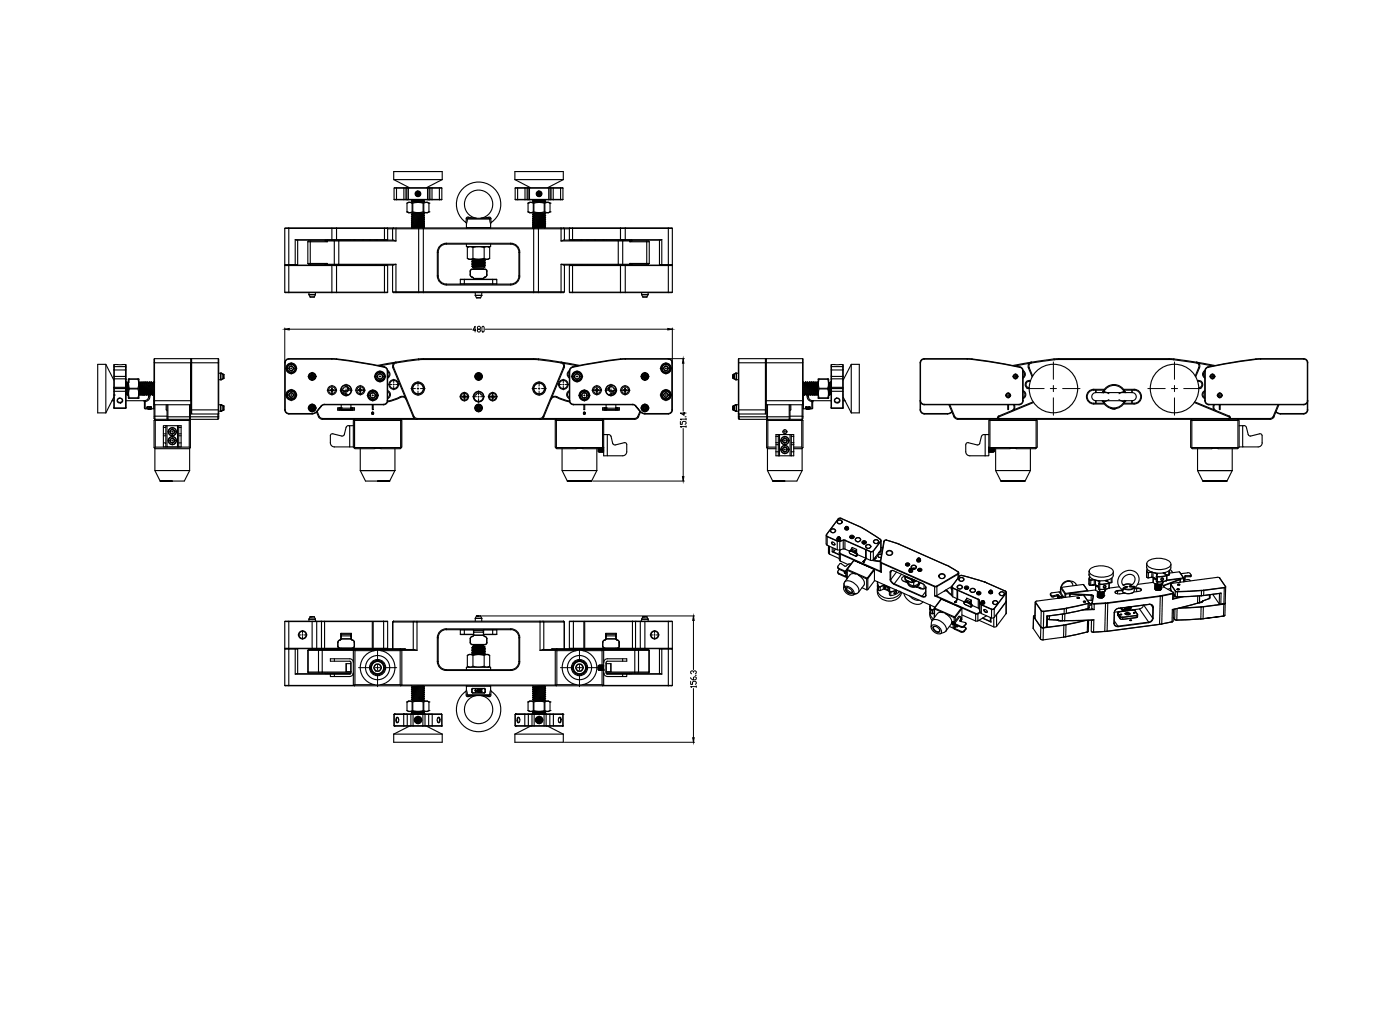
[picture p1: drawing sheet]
<svg xmlns="http://www.w3.org/2000/svg" width="317mm" height="230mm" viewBox="0 0 317 230" stroke-linecap="round" stroke-linejoin="round" font-family="sans-serif">
<!-- layer: 0 -->
<g fill="none" stroke="#000" stroke-width=".25">
<path d="M64.5 59.9l22.6 .1M64.5 51.7v8.2h.9v-8.2M64.5 51.7h.9M65.4 59.9l1.5 .1zM65.4 51.6l-.9 .1M65.4 51.7h22.4M65.4 51.6h10.8M65.4 51.6v.1M66.9 54.3l8.3 .1M66.9 54.3v5.6h.5l-.1 .1M67.4 54.4v5.5M69.7 59.6h4.4"/>
<path d="M69.7 54.7v4.9M70.4 54.5v5.3h-.5l-.2-.2M73.6 59.8l.2 .2h2M73.6 54.5l.2-.1h15.4l.5 .1M73.7 54.5h-3.8l-.2 .2M73.7 54.5h2M73.7 54.5l.4 .2M74.1 59.6l-.4 .2M74.1 59.6v.2h-3.7M74.2 54.4l-.1 .3h-4.4M75.2 51.6v2.7h12.6M75.7 54.5v5.3h-1.6l.1 .2"/>
<path d="M75.7 54.5h14M75.8 54.4l-.1 .1M76.2 51.6h11.5M76.2 51.6v2.8h-1M76.7 59.8l.1 .2M76.7 59.8h-1l.1 .2h1M76.7 59.8h13M76.8 54.4l-.1 5.4M79.4 54.4h.1M80 54.4h.1M80.3 54.4h.1M82 54.4h.1"/>
<path d="M82.2 54.4h.1M83.7 54.4h.1M84 54.3v.1M84.9 54.3v.1M85.2 54.4h.1M85.4 54.4h.1M86.8 54.4h.1M87.1 51.6v2.8M87.7 51.6h1.4M87.7 51.6l.1 .1M87.8 54.3l-11.6 .1M87.8 51.8h1.1"/>
<path d="M87.8 51.7v2.6M88.9 51.8h5.9M88.9 51.8v2.6M89.1 51.6h5.8M89.1 51.6l-.2 .2M89.2 40.7h11M89.3 45.1l.5 .1zM89.3 42.6h2.9M89.7 59.8l-.5 .2h-12.4M89.7 59.8v6.3h-.8M89.7 51.6v2.9M89.8 42.5v2.6h1.7l-1.7 .1"/>
<path d="M91.5 45.2h.5M92 42.5v2.6h-.5v-2.6M92.2 45.1h-.2l.3 .1M92.2 42.6h5M92.2 42.6v2.5M92.2 45.1l.1 .1M92.2 48h.1M92.2 46v2M92.2 46l.5-.2 .7 .2M92.2 48l.5 .1 .8-.1M92.3 42.5h-2.9l-.1 2.6M92.3 42.5h4.8"/>
<path d="M92.3 45.2h.2M92.3 42.5l-.1 .1M92.5 42.5v2.6h4.4h-4.7M93.2 45.9h.1M93.2 45.4v.1M93.2 48.5v.1M93.2 49h.1M93.2 49.4h.1M93.2 49.8v.1M93.2 50.3h.1M93.2 50.7v.1M93.2 51.2h.1"/>
<path d="M93.2 51.6h.1M93.2 49.9l.2 .2M93.2 48.6l.2 .1M93.2 50.3l.2 .2M93.2 49l.2 .2M93.2 45.5l.3 .2M93.2 45.5l.2 .2M93.3 48.2l.1 .1M93.4 46v2M93.4 46h.1M93.4 50.3h-.2M93.4 50.7h-.2"/>
<path d="M93.4 50.3l.2 .2M93.4 50.5l-.2 .2M93.4 48.8l-.2 .2M93.4 50.1l-.2 .2M93.4 49.2l-.2 .2M93.4 48.3l-.2 .2M93.5 45.7l-.2 .2M93.5 45.2l-.3 .2M93.5 46l1-.2 1.4 .2 .8-.2 .5 .2M93.5 48l1 .1 1.4-.1M93.5 46v2M93.6 50.5h-.2"/>
<path d="M93.6 50.5h.1M93.6 50.5l-.2 .2M94.1 43.8h1.1zM94.2 44.1l1-.1zM94.5 43.3h.1M94.5 43.3a.63 .63 0 0 0-.4 .7 .63 .63 0 0 0 .7 .5M94.5 43.3a.63 .63 0 0 1 .8 .4 .63 .63 0 0 1-.5 .8M94.6 43.3l-.2 .1a.55 .55 0 0 0-.2 .7 .55 .55 0 0 0 .6 .3M94.6 43.3l.6 .3a.54 .54 0 0 1-.4 .8M94.8 44.4v.1M94.8 51.8h34.2M94.8 43.3l-.2 .1"/>
<path d="M94.9 51.6h26M94.9 51.6l-.1 .2M94.9 43.4h-.5M95 48.2l-1.6 .1M95.1 44.3h-.8M95.1 44.2l-.8 .1M95.1 43.6h-.9M95.6 48.2l-2.2 .1M95.9 48l.6 .1 .7-.1M95.9 46v2M95.9 48.5l-2.5 .2M95.9 50.3l-2.3 .2"/>
<path d="M95.9 50.7l-2.4 .2-.3-.1M95.9 50.7l-2.3 .2-.4 .3M95.9 48.6l-2.5 .2M95.9 48.6l.3 .1-3 .3M95.9 50.3l.3 .2-2.8 .2M95.9 50.7l.3 .2M95.9 48.1l.3 .2M96 46v2M96.1 45.2l-2.9 .2M96.1 49.6l-2.9 .2M96.1 51.4l-2.9 .2M96.2 51.4l-2.9 .2"/>
<path d="M96.2 45.3a3.3 3.3 0 0 1-2.2 .3l-.6 .1M96.2 48.8l-.3 .2-2.5 .2M96.2 49.2l-.7 .3-2.1 .1-.2-.2M96.2 49.7l-.3 .2-2.5 .2M96.2 51l-.3 .2-2.5 .2-.2-.2M96.2 51.4l-.3 .2v14.5h-1.1v-14.3M96.2 50.1l-.3 .2M96.2 48.3l-.3 .2M96.2 50.5l-.3 .2M96.2 45.7l-.3-.2-2.5 .2M96.2 45.7l-1.9 .1M96.2 48.3l-3 .2"/>
<path d="M96.2 49.2l-.3-.2-2.5 .2M96.2 49.7l-.3-.3-.7 .1a3.2 3.2 0 0 0-2 .3M96.2 50.1l-.3-.2-2.5 .2M96.2 49.2l-3 .2M96.2 50.1l-3 .2M96.2 51.4l-.3-.2-.7 .1a3.2 3.2 0 0 0-2 .3M96.2 50.9l-3 .3M96.2 45.2v.1M96.2 45.7h.1M96.2 48.3h.1M96.2 48.7v.1M96.2 49.2h.1"/>
<path d="M96.2 50.1h.1M96.2 50.5h.1M96.2 50.9v.1M96.2 45.3l-3 .2M96.2 51l-3 .2M96.2 48.3l-3 .3M96.2 50.5l-3 .3M96.2 49.7l-3 .2M96.2 48.8l-3 .2M96.2 45.7l-1.2 .1M96.2 50.1l-2.8 .2M96.2 45.7l-.2 .1"/>
<path d="M96.8 42.5l.1 2.6h.5v-2.5h-.2M96.8 45.2h.5M97.1 42.5l.1 .1M97.1 42.5h.2M97.2 48l-.4 .2h-4.2l-.4-.2M97.2 48h.1M97.2 46h.1M97.2 46l-.4-.2h-4.2l-.4 .2M97.2 46v2M97.2 42.6l-.1 2.6M97.3 45.2l.6-.1zM97.3 42.5l2.8 .1"/>
<path d="M97.9 42.5v2.6h1.6v-2.6M99.1 57.1v5.4M99.1 57.1h.2M99.3 57.1v5.4M100.1 45.1l-2.2 .1M100.1 45.1l-.6 .1M100.1 42.6v2.5M100.2 40.7v-1.9h-11v1.9l3.6 1.8M100.2 40.7l-3.6 1.8M101.1 55.3h14.6M101.1 55.1v.2M101.1 55.1h14.6"/>
<path d="M101.1 55.1a2.02 2.02 0 0 0-2 2M101.1 55.3a1.83 1.83 0 0 0-1.8 1.8M105.5 50.3l.2 .3M105.5 50.3a5 5 0 0 1-.8-7.5 5 5 0 0 1 7.6 .2 5 5 0 0 1-1.1 7.5v.1M105.6 49.5l-.1 .9M105.7 51.5h5.4M105.7 51.5v.1M105.7 50.7v.8M105.9 56l.8-.1a1.03 1.03 0 0 0 1.2 0h1a1.2 1.2 0 0 0 1.2 0l.8 .1M105.9 58.5l.8 .2a1.03 1.03 0 0 1 1.2 0h1a1.13 1.13 0 0 1 1.2 0l.8-.2M105.9 58.5l.4 .2h4.2l.4-.2M105.9 56v2.5"/>
<path d="M106 49.2a.24 .24 0 0 0-.4 .1 .24 .24 0 0 0 .3 .3h5M106 49.2l1.9 .2a3.2 3.2 0 0 1-2.2-4.9 3.2 3.2 0 0 1 5.4 0 3.2 3.2 0 0 1-2.2 4.9l1.9-.2-.1 .2M106 49.1l.1 .3M106.3 55.8l-.4 .2M106.9 58.8v.1M106.9 59.2h.1M106.9 59.5v.1M106.9 59.9v.1M106.9 59.6l.2 .1M106.9 60l.2 .1M106.9 58.9l.2 .1M106.9 59.2l.2 .2"/>
<path d="M107.1 55.8l-.2 .1M107.1 58.7h.1M107.1 59.3l-.2 .2M107.1 56v2.5M107.1 59v.1M107.1 59.7v.1M107.1 59.8l-.2 .1M107.1 59.1l-.2 .1M107.1 58.7l-.2 .1M108 59.5l.1 .1M108 59.8l-1.1 .1M108.1 59.7l-1 .1"/>
<path d="M108.1 59.6l-1 .1M108.1 59.7l-.1 .1M108.1 59.6v.1M109.3 58.7l-2.4 .2M109.7 59.2l-2.6 .2M109.7 58.9l-2.6 .2M109.7 59.6l-1.6 .1M109.7 58.8l-2.6 .2M109.7 59.5l-1.6 .1M109.7 58.8v.1M109.7 59.2h.1M109.7 59.5v.1"/>
<path d="M109.7 59.2l.2 .2M109.7 59.6l.2 .1M109.7 58.9l.2 .1M109.7 56v2.5M109.7 55.8v.1M109.9 59.8l-.2 .1M109.9 58.7l-.2 .1M109.9 59.4l-.2 .1M109.9 59l-.2 .2M109.9 59.7l-1.9 .1M109.9 59.1l-3 .1M109.9 59.4l-3 .2"/>
<path d="M109.9 59.8l-3 .2M109.9 59h.1M109.9 59.4h.1M109.9 59.7v.1M109.9 59.4l-3 .1M109.9 59l-3 .2M110.5 55.8l.4 .2M110.7 49.4l.2 .2M110.7 49.4h-4.6l-.4 1.3M110.7 49.4h.1M110.8 49.2l.4 .2 .1 1M110.9 49.6l.2 1.9"/>
<path d="M110.9 56v2.5M111.1 51.5v.1M111.1 55.3v.5h-5.4v-.5M111.2 49.5l-.3 .1M115.7 55.1v.2M115.7 55.1a2.02 2.02 0 0 1 2 2M115.7 55.3a1.83 1.83 0 0 1 1.9 1.8M116.6 40.7h11M116.6 40.7l3.6 1.8M116.7 45.1h10.3l-1.7 .1M116.7 42.6h10.8M116.7 42.6v2.5"/>
<path d="M117.3 45.2h1.6M117.3 42.5v2.6h-.6M117.6 57.1v5.4M117.6 57.1h.1M117.7 57.1v5.4M118.9 42.5v2.6l1.1 .1M119.5 42.5v2.7M119.6 48h.1M119.6 46h.1M119.6 48l.5 .1 .7-.1 1.2 .1 1.4-.1 .7 .1 .5-.1M119.6 46l.5-.2 .7 .2M119.6 46v2"/>
<path d="M119.7 42.5v2.7M120 42.5l-.1 2.6h4.4v-2.6M120.7 45.5h.1M120.7 45.4v.1M120.7 48.5v.1M120.7 49h.1M120.7 49.4h.1M120.7 49.8v.1M120.7 50.3h.1M120.7 50.7v.1M120.7 51.2h.1M120.7 51.6h.1"/>
<path d="M120.7 49.9l.2 .2M120.7 50.3l.2 .2M120.7 48.6l.2 .1M120.7 48.1l.2 .2M120.7 49l.2 .2M120.8 46v2M120.8 46h.1M120.8 50.3h-.1M120.8 50.7h-.1M120.8 50.3l.2 .2M120.9 50.5l-.2 .2M120.9 50.1l-.2 .2"/>
<path d="M120.9 49.2l-.2 .2M120.9 48.8l-.2 .2M120.9 48.3l-.2 .2M120.9 45.7h.1M120.9 51.6v14.5h1.1v-14.5M120.9 51.6h6.2M120.9 45.2l-.2 .2M120.9 45.7l-.2 .2M120.9 46l1.1-.2 1.3 .2 .8-.2 .5 .2M120.9 46v2M121 50.5h-.1M121 50.5h.1"/>
<path d="M121 50.5l-.2 .2M121.6 43.8h1.1zM121.6 44.1l1.1-.1zM122 43.3a.63 .63 0 0 1 .8 .4 .63 .63 0 0 1-.5 .8M122 43.3a.63 .63 0 0 0-.5 .7 .63 .63 0 0 0 .8 .5M122 43.3h.1M122 43.3l.5 .2a.53 .53 0 0 1-.2 .9M122 43.3l-.2 .1a.54 .54 0 0 0-.2 .7 .54 .54 0 0 0 .7 .3M122.3 44.4v.1M122.3 43.3l-.4 .1M122.3 43.4h-.5M122.4 48.2l-1.5 .1"/>
<path d="M122.5 44.3h-.7M122.5 44.2l-.8 .1M122.6 43.6h-.9M122.6 43.6h-1M123 48.2l-2.1 .1M123.3 46v2M123.3 51.6h.1M123.4 48.5l-2.5 .2M123.4 48.6l-2.5 .2M123.4 50.3l-2.4 .2M123.4 50.7l-2.4 .2-.3 .3M123.4 48.6l.2 .1-2.9 .3"/>
<path d="M123.4 50.3l.2 .2-2.8 .2M123.4 48.1l.2 .2M123.4 50.7l.2 .2M123.4 50.7l-2.5 .2-.2-.1M123.4 46v2M123.5 45.2l-2.8 .2M123.6 48.3l-2.9 .3M123.6 51l-2.9 .2M123.6 50.5l-2.9 .3M123.6 49.7l-2.9 .2M123.6 49.2l-2.9 .2M123.6 48.8l-2.9 .2"/>
<path d="M123.6 45.7l-1.1 .1M123.6 50.1l-2.8 .2M123.6 45.7l-.1 .1M123.6 49.2l-.7 .3-2 .1-.2-.2M123.6 51.4l-2.9 .2M123.6 45.3l-.6 .2-2.1 .2-.2-.2M123.6 48.8l-.4 .2-2.3 .2M123.6 49.7l-.3 .2-2.4 .2M123.6 51l-.3 .2-2.4 .2-.2-.2M123.6 51.4l-.2 .2M123.6 48.3l-.2 .2M123.6 50.5l-.2 .2"/>
<path d="M123.6 45.3l-2.9 .2M123.6 45.7l-.2-.2-2.5 .2M123.6 45.7l-1.8 .1M123.6 48.3l-2.9 .2M123.6 49.2l-.2-.2-2.5 .2M123.6 49.6l-.2-.2-.7 .1a3 3 0 0 0-2 .3M123.6 50.1l-.2-.2-2.5 .2M123.6 49.6l-2.9 .2M123.6 50.1l-2.9 .2M123.6 51.4l-.2-.2-.7 .1a3 3 0 0 0-2 .3M123.6 50.9l-2.9 .3M123.6 45.2v.1"/>
<path d="M123.6 45.7h.1M123.6 48.3h.1M123.6 48.7v.1M123.6 49.2h.1M123.6 49.6v.1M123.6 50.1l-.2 .2M123.6 50.5h.1M123.6 50.9v.1M123.6 51.4h.1M124.5 42.5l.1 2.6M124.6 48h.1M124.6 46h.1"/>
<path d="M124.6 46l-.4-.2h-4.2l-.4 .2M124.6 46v2M124.6 48l-.4 .2h-4.2l-.4-.2M124.6 45.1l-.3 .1M124.6 45.1l-.1 .1M124.7 42.5l.1 2.6h-.2M125.3 42.5v2.6l-.6 .1M127 42.5v2.6h.5M127.1 51.6l25.2 .1M127.1 51.6v2.9M127.1 59.8l.5 .2h12.4M127.1 59.8h13"/>
<path d="M127.1 59.8v6.3h.8M127.1 54.5l.5-.1h15.5l.1 .1M127.1 54.5h14M127.5 42.6h-10.8M127.5 42.6v2.5M127.5 45.1l-.5 .1M127.6 40.7l-3.5 1.8M127.6 40.7v-1.9h-11v1.9M127.7 51.6l.2 .2v2.6M129 54.3l11.6 .1M129 51.7v2.6M129 51.7h23.3"/>
<path d="M129.1 51.6l-.1 .1M129.7 51.6v2.8M130 54.4h.1M131.5 54.4h.1M131.6 54.4h.1M131.9 54.3l.1 .1M132.8 54.3v.1M133.1 54.4h.1M134.5 54.4h.1M134.8 54.4h.1M136.5 54.4h.1M136.8 54.4h.1"/>
<path d="M137.4 54.4h.1M140 54.4l.1 5.4M140.1 59.8h1l-.1 .2M140.1 59.8l-.1 .2M140.6 51.6v2.7h-11.6M141 54.4l.1 .1M141.1 54.5h2M141.1 54.5v5.3h1.6v-.2M141.6 51.6v2.7h-1l1 .1M142.6 54.4l.1 .3h4.4M142.7 59.6l.4 .2M143.1 54.5h3.8l.2 .2"/>
<path d="M143.1 54.5l-.4 .2M143.2 59.8l-.1 .2h-3.1M146.4 54.5l.1 5.1h-3.8M147.1 59.6h-.6l-.1 .2M147.1 54.7v4.9M147.1 59.6l-.2 .2h-4.2l-.1 .2M149.4 54.4v5.5M149.9 54.3v5.7h1.5l-2-.1 .1 .1M149.9 54.3l-8.3 .1M151.4 51.6v8.3h.9v-8.2M152.3 59.9l-.1 .1M64.5 60.1h23.3"/>
<path d="M64.5 60.1v6M64.5 60.1l.9-.1v6.3M70 66.7h1.5M70 66.7h.1M70 66.7l.2 .5M70 66.3v.4M70.2 67.2h1M71.2 67.2h-.9M71.5 66.7l-.3 .5M71.5 66.3v.4M71.5 66.7h-.1M75.2 60v6.1h1v-6.1"/>
<path d="M76.2 66.3h10.9M83.7 60h.1M84 60h.1M84.9 60h.1M85.2 60h.1M85.4 60h.1M86.8 60h.1M87.8 60.1l-.7-.1v6.1h.7M87.8 66.1h-23.3l10.7 .2M87.8 60.1v6M88.9 66.1l.2 .2h.6M88.9 60v6.1"/>
<path d="M94.9 66.3h-5.2v-.2h5.1l.1 .2h1M95.9 66.3h25M95.9 66.3v-.2h25v.2M99.1 62.5a2.02 2.02 0 0 0 2 2M99.1 62.5h.2M99.3 62.5a1.83 1.83 0 0 0 1.8 1.8M101.1 64.5h14.6M101.1 64.5v-.2h14.6v.2M104.3 64.3h.9M104.3 64.3h.1M105.2 63.3v1h7.3M105.2 63.2l-.9 .1"/>
<path d="M105.2 63.3h-.9v1M105.2 63.3h7.3v1M106.5 61.4h.1M106.5 62.3l.1 .2 .4 .3M106.6 62.3l.4 .4M106.6 61.4v.9l-.1-.9M106.9 60.9l3 .1zM106.9 60.3h.1M106.9 60.3l.2 .1M107 60.9l-.5 .5M107 61l-.4 .4M107 62.7l.3 .3"/>
<path d="M107.1 60.5l2.7-.1-.3 .3h-2.2zM107.1 60.1v.1M107.1 60.2l-.2 .1M107.2 63.1h2.3M107.2 63l.1 .2M107.7 66.9l.2 .5M107.7 66.3v.6M107.7 66.9h.1M107.9 67.4h1M107.9 67.4h.1M108 67.4h.8M108.9 67.4h-.1"/>
<path d="M109.1 66.9l-.2 .5M109.1 66.9h-1.4M109.1 66.3v.6M109.1 66.9h.1M109.5 63.1v.1M109.6 63l-.1 .1M109.6 63.1h-.1M109.7 60.3l-2.6 .1M109.7 60v-.1l-2.6 .2M109.7 60.3v.1M109.7 60.3l.2 .2M109.8 62.7v.1"/>
<path d="M109.8 62.7l-.3 .3h-2.2M109.8 62.8l-.2 .2M109.9 60.1l-.2 .2M109.9 60.1l-3 .2M109.9 60.1l-.2-.1-2.6 .2M109.9 60.1h.1M109.9 60.9l.4 .5M109.9 61l.4 .4M110.3 62.3l-.1 .2-.4 .2zM110.3 61.4h.1M110.3 62.3h.1M110.3 61.4v.9"/>
<path d="M111.6 63.2v1.1M112.5 63.3h-7.3M112.5 64.3h.1M117.6 62.5a1.83 1.83 0 0 1-1.9 1.8M117.6 62.5h.1M117.7 62.5a2.02 2.02 0 0 1-2 2M120.9 66.3h6.2M122 66.3v-.2h5.1v.2M127.9 66.1l-.2 .2h-.6M127.9 60v6.1M129.7 60v6.1h11.9v-6.1M130 60h.1"/>
<path d="M131.5 60h.1M131.6 60h.1M132 60h-.1M132.8 60h.1M133.1 60h.1M140.6 60l-11.6 .1M140.6 60v6.3M140.6 60h1M141.6 60h10.6M145.4 66.7l.2 .5M145.6 67.2h1M146.6 67.2h-1"/>
<path d="M146.8 66.3v.4h-1.5v-.4M146.8 66.7l-.2 .5M152.2 60l.1 .1M152.2 60h-.8v6.1l-9.8 .2M152.3 66.1h-23.3l.7 .2M152.3 60.1h-23.3v6M152.3 60.1v6M152.3 66.1l-.9 .2M24 82.5l1.8 3.6M24 82.5v11M24 82.5h-1.9v11h1.9M25.4 90.7h.4"/>
<path d="M25.8 92.3l.1 .2h2.5l.1-.2-.1 .1M25.8 83.7v4M25.8 87.7v4.6M25.8 92.3l2.6 .1M25.8 88.6h2.7M25.8 83.7l.1 .1M25.8 89.9l-1.8 3.6M25.8 83.1l2.6-.1v.8l.1-.7M25.8 85.2h2.6v.6h-2.6M25.8 89.4h.1M25.9 87.7h2.5v.3l-2.6 .1M25.9 82.5l-.1 1.2"/>
<path d="M25.9 82.5v1.3M25.9 87.7v4.8M25.9 83.8v3.9M25.9 87.7h-.1M25.9 82.5h2.5M27 90.1v.1M27.3 91.1v.1M28.4 92.4v.1M28.4 82.5l.1 .6M28.4 85.8l.1 1.9zM28.5 83.7l-.1 1.5v-1.4h-2.5M28.5 92.3l-.1-4.3v4.4"/>
<path d="M28.5 90.7h4.1l.1 .3M28.5 88.3l.1 .9M28.5 87.7l.2 1.5M28.5 85.2v.6M28.5 87.7v.4M28.6 89.2l-.1 .1M28.6 86.5l.2 2.9M28.6 86.5l-.1 .1M28.7 89.2l.1 .2M28.7 86.5l.1 .2M28.7 86.5h.1M28.7 86.5l.1 1.6"/>
<path d="M28.8 88.1l.1 1.3M28.8 86.7l.2 1.4M28.8 89.4h.1M28.9 86.7l.1 1.4M29 88.1l.1 1.1-.2 .2M29 88.1h.1M29 88.1h-.2M29.1 86.5h.1M29.1 86.5l-.2 .2M29.3 85.8l-.2 .1v4.3h.2l-.2-1.1 .2-1M29.3 85.9l-.2 .8 .2 1.2M29.3 87.9v.2"/>
<path d="M29.3 87.9h2M29.3 88.1h2M29.3 85.9h2M29.3 85.8h2M29.3 90.2h2M29.3 90.1h2M29.3 85.8v.1M31.3 85.8l.2 .1v4.2l-.2 .1M31.3 87.9l.1 1-.1 1.3M31.3 85.8l.1 .9-.1 1.2M31.5 89.4h.1M31.5 89v.4"/>
<path d="M31.5 86.7l.2 2.5M31.7 86.5h.1M31.7 89.2l-.2 .2M31.7 86.5l.2 2.9M31.7 86.5l-.2 .2M31.7 89.2l.2 .2M31.7 86.5l.3 2.9M31.7 86.5l.2 .2M31.9 86.7l.3 2.5M31.9 89.4h.1M32 86.7l.2 2.5M32.1 89.2l-.1 .2"/>
<path d="M32.1 86.5l.3 2.9M32.1 86.5l-.1 .2M32.1 86.5h.1M32.2 86.5l.2 2.9M32.2 89.2l-.2 .2M32.2 89.2l.2 .2M32.2 86.5a3.7 3.7 0 0 1 .3 2.2l.1 .5M32.4 89.4h.1M32.6 86.5l-.2 .2 .1 .7a3 3 0 0 0 .3 2M32.6 86.5h.1M32.6 89.2l-.2 .2M32.6 86.5l.2 2.9"/>
<path d="M32.6 89.2l.1 .3M32.6 86.5a3.5 3.5 0 0 1 .3 2.2l.1 .5-.2 .2M32.7 91v1.4l.2 .1M32.8 90.8l-.1 .2M32.8 89.4h.1M32.8 90.7l.1 .2M32.9 90.9l-.2 .1M32.9 90.9v1.6M32.9 92.5h.4M33 86.5h.1M33 86.5l-.2 .2 .2 2.5 .2 .2M33 86.5l.2 2.9"/>
<path d="M33.1 86.5l.2 2.9M33.1 86.5h.1M33.1 86.5l.1 .2M33.2 86.7l.3 2.5-.2 .2M33.2 89.4h.1M33.3 86.7l.1 .7a3 3 0 0 0 .3 2M33.3 92.2v.3M33.3 92.5h.5M33.4 92.5h-.1M33.4 89.2a.92 .92 0 0 1 .1 1.1 .92 .92 0 0 1-.9 .4M33.5 86.5l.2 2.9M33.5 86.5l-.2 .2"/>
<path d="M33.5 86.5h.1M33.5 92.5h.1M33.5 86.5l.1 .8M33.5 92.5h.4M33.5 92.1h.6M33.5 92v.1M33.5 92.1l-.2 .1M33.6 87.3l.1 2.1M33.6 92.5h.1M33.6 87.3l.2 .1M33.6 89.8h.3M33.7 92.5h.1"/>
<path d="M33.7 89.4h.1M33.7 92.5h.2M33.8 87.4l-.1-.7 .1 .7M33.8 92.5h.1M33.8 87.4l.1 1.8M33.8 87.4h.1M33.8 92.4l-.3 .1M33.8 92.5l.1-.2v.2M33.8 92.4h.1M33.8 92.5h-.2M33.9 89.4a1.11 1.11 0 0 1-1 1.5M33.9 92.5h.1"/>
<path d="M33.9 89.2l-.2 .2M33.9 86.5l.1 .8M33.9 86.5l-.2 .2-.2-.2M33.9 86.5h.1M33.9 92.5h.4M33.9 89.2l.2 .2M33.9 92.5h-.1M33.9 92.4l.2 .1M33.9 86.5l.3 2.9M33.9 86.5l.3 .4 .1 2.3-.1 .2M34 87.3l-.2 .1M34 87.3l.1 2.1"/>
<path d="M34 92.5h.1M34.1 92.5h.1M34.1 92.1l.2 .1M34.1 92v.1M34.1 89.4h.1M34.3 92.5h.1M34.3 86.5l-.1 .2v.8a2.98 2.98 0 0 0 .4 1.9M34.3 92.5h.5M34.3 92.2v.3M34.3 86.5h.1M34.3 86.5l.3 2.9M34.4 86.5l.2 .2"/>
<path d="M34.4 86.5l.2 2.9M34.6 86.7l.2 2.5-.2 .2M34.6 89.4h.1M34.6 86.7l.2 2.5M34.8 86.5l.1 1.8M34.8 86.5l-.2 .2M34.8 86.5h.1M34.8 86.5l.1 1.1M34.8 86.5l.1 .1M34.8 89.2l.1 .1M34.8 89.2v3.3M34.9 92.5h-.1"/>
<path d="M34.9 91.5v3.2l.2 .2M34.9 90.7h8.3l.1-8.6-.1 9.5 .1-.1M34.9 90.7v-8.6h8.3v-.9l.2 12.5M34.9 90.7v.8M34.9 91.5l.1 .1M35 81.2h14.4M35 91.6h8.2M35 81.2l-.1 .9M35 81.2v10.4M35 95.1l.2 .1v6M35.1 91.6v3.3M35.2 94.9l-.3 .3v6.1l.3 .3h7.7l.1-.2"/>
<path d="M35.2 95.2h7.7M37 96.8h.6M37 98.2h.6M37 98.7v2.5h.8M37.6 96.4h-.6v2.3h.6M37.6 96.4v3.9M37.6 96.4h.2v4.8h2.4v-4.8M37.6 91.6v1.2l.2 .2M37.8 91.6v3.1l.2 .2h-2.9M37.8 96.4h2.7M37.8 94.2h-2.7l-.2 .2M38 91.6v3.3h4.9"/>
<path d="M38.6 99.5l.4-.3 .5 .3v.5l-.5 .3-.4-.3zM38.6 97.5l.4-.3 .5 .3v.5l-.5 .3-.4-.3zM40.5 96.8h.5M40.5 98.7h.5M40.5 98.2h.5M42.9 94.9l.2 .3-.1 6.2-.1-.2v-6l.1-.1M42.9 94.9h6.5M42.9 91.6v2.8l-5.1-.1M43.1 94.3v.4l-.2 .2M43.1 91.6v2.7l-.2 .1v.5M43.3 81.3h.1M43.3 92.8h6.2"/>
<path d="M49.4 93.7v.7h-6.3M49.5 93.6l-.1 1.3M49.5 94.3v.4l-.1 .2M49.5 91.6h.7M49.5 84.5h.7M49.5 93.6l-.1 .1v-11.6h-6.1l.1-.9v12.5h6M49.5 82.1l-.1-.9 .1 12.4M49.5 86h.7M49.5 93.1h.7M50 91.6v1.5M50 84.5h.1M50 91.6h.1"/>
<path d="M50 84.5v1.5M50 84.5l.5 .3v.9M50 91.6l.5 .3v.9M50 86h.1M50 93.1h.1M50.2 84.5v.1M50.2 85.9v.1M50.2 91.6v.1M50.2 93v.1M50.2 91.6h.1M50.2 84.5h.1M50.2 84.5l.5 .3v.9"/>
<path d="M50.2 91.6l.5 .3v.9M50.2 93.1h.1M50.2 86h.1M50.5 85.7l-.5 .3M50.5 92.8l-.5 .3M50.5 84.8h.1M50.5 91.9h.1M50.6 85.7h-.1M50.6 92.8h-.1M50.7 92.8l-.5 .3M50.7 85.7l-.5 .3M50.7 91.9h.1"/>
<path d="M50.7 84.8h.1M50.7 84.8v.9M50.7 91.9v.9M50.7 92.8h.1M50.7 85.7h.1M64.5 82.1h.1M64.5 92.8a.92 .92 0 0 0 .9 .9M64.5 82.1v10.7l.1-10.7M64.6 92.8a.81 .81 0 0 0 .8 .8M65.4 81.2h9.8l-9.8 .1M65.4 93.7h5.3M65.4 93.6h5.3"/>
<path d="M65.4 81.2v.1M65.4 93.6v.1M65.4 81.2a.92 .92 0 0 0-.9 .9M65.4 81.3a.81 .81 0 0 0-.8 .8M65.7 83h.5l.3 .4-.3 .5h-.5l-.3-.5zM65.7 89h.5l.3 .4-.3 .5h-.5l-.3-.5zM70.4 92.4l.2 .2zM70.5 84.9h.4M70.5 92.1h.4h-.4l-.1 .3zM70.5 84.9l-.1 .3 .1 .3h.4M70.5 92.7l.4-.1 .1-.2-.1 .3zM70.5 84.9l.4 .1"/>
<path d="M70.6 85l-.2 .2 .1 .3h.4M70.7 93.6v.1M70.9 85l.1 .2zM70.9 85.5h.1M70.9 84.9v.1M71 92.4l-.1-.3 .1 .3M71 85.2l-.1 .3M71.7 93.2l-.4 .3-.6 .1M71.7 93.3l.5 1.1M71.8 93.2l-.5 .4-.6 .1M71.9 93.1l.4 1.2M72.2 94.3l.3 .5 .5 .1"/>
<path d="M72.3 94.3l-.1 .1M72.3 94.3l.7 .4M72.8 91.9l-1.1 1.3zM73 94.7v.2M73 94.9h70.8M73 94.7h20.9M73.5 91.5l13.4 .1zM73.5 91.6l-.7 .3M73.5 91.5l-.7 .4M74.8 88.2h.3v-.3h.2l-.2 .5h-.3zM75.2 81.2l1.1 .1M75.2 81.3l1 .1"/>
<path d="M75.3 88.2h.3v.2h-.3v.4h-.2zM75.4 98.2l2 .5M76.2 81.3v.1M76.2 81.4l5.5 .7 5.4 1.1a.81 .81 0 0 1 .6 .8M76.2 81.2l5.5 .8 5.4 1.1M76.5 92.8h.1M76.6 92.4h.7M76.6 92.3l-.1 .1M77 92.4h-.5v.4h.8M77 92.4v.4M77 92.3v.1M77.2 92.4l.1 .4z"/>
<path d="M77.3 92.8h.1M77.3 91.6v.8h2.2v.4h-2.2v-.4M77.3 92.4h.1M77.3 92.3v.1M77.3 88.7l1.6 .7M77.4 88.4l.7 .3M77.4 88.9l1.3 .6M77.4 88.2l.8 .3M77.9 87.9l-.6 .7M77.9 87.9a.56 .56 0 0 1 .5-.4 .56 .56 0 0 1 .5 .4M78.2 88.5l-.1 .2M78.4 96.8l-.4 1.6-.1 .2-.5 .1"/>
<path d="M78.7 87.5l.1 .4M78.8 87.9l-.1 .5-.5 .1M78.9 87.7v.2M78.9 96.4h.3v4.8h-3.5a.92 .92 0 0 1-.9-.9v-1.6a.46 .46 0 0 1 .6-.5M78.9 96.4l-.5 .4M78.9 87.9a.65 .65 0 0 1-.1 .7 .65 .65 0 0 1-.7 .1M78.9 87.9h-.1M79 87.9l.5 .7M79.2 96.4h.8M79.5 91.6v1.2M79.5 92.3l.1 .1M79.6 92.8h-.1"/>
<path d="M79.8 92.4h.5v.4h-.5M79.8 92.4v.4M79.8 92.3l.1 .1M79.9 92.8h-.1M80.2 95.1l-.2 .1v6l.2 .2M80.2 92.4h-.7l.1 .4h-2.3h2.2M80.2 92.3l.1 .1M80.3 92.8h-.8M80.3 94.9l-.1 .2 .1 .1h10.5M80.3 95.2v6.1M81.2 88.2h.3v-.3h.2v.5h-.5zM81.5 88.2h.5v.2h-.3v.4h-.2z"/>
<path d="M84.1 89h.7l.3 .5-.3 .6h-.7l-.3-.6zM84.3 91.6h.2v1.1h-.2zM85.8 84.7h.6l.3 .5-.3 .6h-.6l-.4-.6zM87.1 83.2a.64 .64 0 0 1 .7 .8M87.7 90.7v-6.7l.1 6.7M87.7 90.7h.1M87.7 90.7a.81 .81 0 0 1-.8 .8M87.8 85.6h.1M87.8 88.6a.77 .77 0 0 1 .5 .7 .77 .77 0 0 1-.5 .7M87.8 88.4a.96 .96 0 0 1 .6 .9 .96 .96 0 0 1-.6 .9M87.8 90.7a.92 .92 0 0 1-.9 .9M87.8 84.1l.4 .6-.4 .7"/>
<path d="M87.8 83.9a.96 .96 0 0 1 .1 1.7M89 83.2h.2l4.6 11.1-.2 .1zM89.2 82.2l-3.2 .6M89.7 82v.2M89.7 82l-.6 .4-.1 .8M89.7 82.2l-.5 .3v.7M90.7 89.8l.1 .2-1 .4-2 .6M90.7 89.8l-2.9 1M90.7 89.8l.5-.1 .6 .2M90.8 94.9l.1 .2-.1 .1M90.8 90l.7-.1 .5 .5M90.9 95.1l.1 .1v6l-.2 .2v-6.2"/>
<path d="M93.6 94.3l.6 .6h.3v-.2M93.8 94.3l.7 .4M94.5 94.7h27.8M94.8 81.3l.1 .1M94.8 81.2l-9.3 1.5M94.9 81.4l-5.2 .8M95.9 81.2l-1.1 .1M95.9 81.4h-1M104.8 89.7h.8v.2h-.3v.3h-.2v-.3h-.3zM105.1 89.4h.2v.5h-.2zM107.9 89.3a.88 .88 0 0 0-.3 1.3 .88 .88 0 0 0 1.2 .2l.6-.5 .1-.3M107.9 89.4a.56 .56 0 0 1 .5-.5 .56 .56 0 0 1 .6 .5"/>
<path d="M108.1 92.4h.1M108.1 85.2l.1 .3zM108.1 92.4l.1 .3M108.1 85.2l.1-.2 .4-.1 .1 .3-.1-.3h-.4l-.1 .3M108.1 92.4l.1 .2M108.2 92.1l-.1 .3M108.2 85.5h.4l.1-.3-.1 .3zM108.2 92.7h.4M108.2 85.5h.1M108.2 92.1h.1M108.2 92.6v.1M108.2 92.1h.4"/>
<path d="M108.4 84.5a.75 .75 0 0 1 .8 .7 .75 .75 0 0 1-.8 .8M108.4 84.5a.75 .75 0 0 0-.8 .7 .75 .75 0 0 0 .8 .8M108.4 84.4v.1M108.4 86v.1M108.4 91.5v.1M108.4 93.1v.1M108.4 84.4a.86 .86 0 0 0-.8 .8 .86 .86 0 0 0 .8 .9M108.4 91.5a.86 .86 0 0 0-.8 .9 .86 .86 0 0 0 .8 .8M108.4 84.4a.86 .86 0 0 1 .9 .8 .86 .86 0 0 1-.9 .9M108.4 91.5a.86 .86 0 0 1 .9 .9 .86 .86 0 0 1-.9 .8M108.6 92.1l.1 .3M108.6 92.1h-.4l-.1 .3"/>
<path d="M108.6 92.1h.1M108.7 92.4l-.1 .2M109 89.3l.5 .7M111.2 89.7h.3v-.3h.2v.8h-.2v-.3h-.3zM111.5 89.7h.5v.2h-.5zM120.9 81.2v.2M120.9 81.2h-25v.2h25M120.9 81.2l1.1 .1M122 81.4l5.1 .8M122 81.3v.1h-1.1M122 81.2l9.3 1.5M122.9 94.7h20.9"/>
<path d="M123 94.3l.2 .1M123 94.3l-.7 .4M123.2 94.3l-.6 .6h-.3v-.2M125.1 89.9l.8-.2 3.1 1.1M125.9 95.1l.1 .1M126 94.9l-.2 .3v6l.2 .2M126 95.2h10.5M126 95.2v6.1M126.1 90l-.8-.1-.5 .5M126.1 90l2.9 1M126.1 89.8v.2M127.1 82.2l.5 .3v.7"/>
<path d="M127.1 82v.2M127.1 82l.7 .4v.8M127.6 83.2h.2M127.6 83.2l-4.6 11.1M127.6 82.2l3.2 .6M127.8 83.2l-4.6 11.2M129 84l.1 6.7zM129 90.7a.92 .92 0 0 0 .9 .9M129 85.6h.1M129 88.4a.96 .96 0 0 0-.6 .9 .96 .96 0 0 0 .6 .9M129 88.6a.77 .77 0 0 0-.4 .7 .77 .77 0 0 0 .4 .7M129 83.9a.96 .96 0 0 0 0 1.7"/>
<path d="M129 84.1l-.3 .6 .3 .7M129.1 90.7a.81 .81 0 0 0 .8 .8M129.7 83.2a.63 .63 0 0 0-.7 .8M129.7 83.2a.81 .81 0 0 0-.6 .8M129.9 91.5v.1M129.9 91.6h13.4M129.9 91.5h13.4M130.4 84.7h.6l.4 .5-.4 .6h-.6l-.3-.6zM132.1 89h.6l.3 .5-.3 .6h-.6l-.4-.6zM132.3 91.6h.2v1.1h-.2zM134.8 88.2h.5v-.3h-.2v.9h.2v-.6h.3v.2h-.8zM136.5 94.9l.1 .2-.1 .1"/>
<path d="M136.5 95.2v6.1M136.5 92.8h3.1M136.6 92.3l-.1 .1M136.6 95.1l.2 .1v6l-.2 .2M136.8 98.4h1.1M137 92.4v.4h-.5v-.4M137 92.8h.1M137 92.3v.1M137.2 92.4v.4M137.3 92.8h.1M137.3 92.4h.1M137.3 92.4h-.8"/>
<path d="M137.3 91.6v1.2M137.3 92.4h2.2v.4h-2.2zM137.3 92.3v.1M137.6 98.4v4.8h3.4a.92 .92 0 0 0 1-.9v-1.6M137.9 87.9l-.6 .7M137.9 87.9a.56 .56 0 0 1 .5-.4 .56 .56 0 0 1 .6 .4M137.9 87.9a.65 .65 0 0 0 .1 .7 .65 .65 0 0 0 .7 .1M137.9 98.4l.5 .4 .5 1.8 .5 .1M137.9 87.7v.2M138.1 87.9l.1 .5 .5 .1M138.2 87.5l-.2 .4h-.1M138.6 88.5l.1 .2"/>
<path d="M139 87.9l.5 .7M139.4 88.2l-.8 .3M139.4 88.9l-1.3 .6M139.4 88.4l-.7 .3M139.5 88.7l-1.6 .7M139.5 92.4h.8M139.5 92.4v.4h.3M139.5 92.4h.1M139.5 91.6v.8M139.5 92.3v.1M139.6 92.8h-.1M139.8 92.8h.4"/>
<path d="M139.8 92.3v.1M139.8 92.4h-.2v.4h.2M139.8 92.8h.1M139.8 92.4v.4h.5v-.4M140.3 92.3v.1M140.3 92.8h.1M140.6 81.3l-10.9 1.9M140.6 81.2l-5.5 .8-5.4 1.1M141.2 88.2h.3v-.3h.2v.3h.3v.2l-.5-.2v.6h.2v-.4h-.5zM141.6 81.3h9.8M141.7 81.2l-1.1 .1M141.7 81.3l-1.1 .1"/>
<path d="M143.3 91.5v.1M143.3 91.5l.8 .4M143.3 91.6l.7 .3M143.8 94.7v.2M144 92l1 1.2zM144.5 94.3l.1 .1M144.5 94.3l-.7 .4M144.7 94.3l-.4 .5-.5 .1M145 93.1l-.5 1.2M145.1 93.2l.4 .4 .6 .1M145.1 93.3l-.5 1.1M145.1 93.2l.5 .3 .5 .1"/>
<path d="M145.9 92.7h.4M145.9 84.9h.4l.1 .3-.2-.2zM145.9 92.1l-.1 .3 .1 .2-.2-.2zM145.9 85.5h.1M145.9 84.9l-.1 .3 .1 .3h.4l.1-.3-.1 .3h-.4l-.2-.3zM146.2 92.6l-.3 .1M146.3 92.1l.1 .3M146.3 92.1h-.4M146.4 92.4l-.1 .3M150.6 89h.5l.3 .4-.3 .5h-.5l-.3-.5zM150.6 83h.5l.3 .4-.3 .5h-.5l-.3-.5zM151.4 93.6l-5.3 .1h5.3"/>
<path d="M151.4 93.6v.1M151.4 81.2a.92 .92 0 0 1 .9 .9M151.4 81.3a.81 .81 0 0 1 .8 .8M152.2 82.1l.1 10.7zM152.2 92.8a.81 .81 0 0 1-.8 .8M152.3 92.8a.92 .92 0 0 1-.9 .9M166.1 91.9v.9zM166.1 84.8v.9zM166.1 92.8h.1M166.1 85.7h.1M166.1 92.8l.5 .3M166.1 85.7l.5 .3"/>
<path d="M166.1 91.9h.1M166.1 84.8h.1M166.3 91.9v.9zM166.3 84.8v.9zM166.3 85.7h.1M166.3 92.8h.1M166.3 91.9l.5-.3v1.5l-.5-.3zM166.3 84.8l.5-.3v1.5l-.5-.3zM166.3 84.8h.1M166.3 91.9h.1M166.6 91.6l-.5 .3v.9M166.6 84.5l-.5 .3v.9"/>
<path d="M166.6 93.1h.1M166.6 86h.1M166.6 86h.7M166.6 93.1h.7M166.6 84.5v.1M166.6 85.9v.1M166.6 91.6v.1M166.6 93v.1M166.6 91.6h.7M166.6 84.5h.7M166.6 91.6h.1M166.6 84.5h.1"/>
<path d="M166.8 86h.1M166.8 93.1h.1M166.8 84.5v1.5M166.8 91.6v1.5M166.8 84.5h.1M166.8 91.6h.1M167.3 94.3l.1 .1M167.3 93.6v1.1l.1 .2v-.5M167.3 92.8l.1 .9zM167.3 82.1h6.2M167.4 81.2h6.2h-.2v12.5h-6M167.4 94.4h6.3"/>
<path d="M167.4 93.7v.7M173.5 81.3h.1M173.5 92.8h-6.1v-11.6l-.1 11.6M173.5 82.1l.1 9.5-.1-.1M173.5 82.1l.1 8.6h8.3M173.5 82.1v-.8l-.1 12.4M173.7 91.6v2.7l.2 .1v.5l-.2-.2v-.4M173.8 95.1l.1 .1v6l-.1 .2 .1 .2h1.9M173.9 91.6v2.8l5.1-.1M173.9 95.2h7.7M173.9 94.9l-.2 .3 .1 6.2M175.8 98.8h.5v1.9h-.5"/>
<path d="M176.3 98.4v.4M176.6 98.4h2.4v4.8h.3M176.6 98.4h-.8v1.8M176.6 98.4v4.8M177.3 99.5l.5-.3 .4 .3v.5l-.4 .3-.5-.3zM178.8 91.6v3.3h-11.4M179 94.2h2.7l.2 .2M179 91.6v3.1l-.2 .2h2.9M179 98.4h.8v.4M179.1 91.6v1.2l-.1 .2M179.3 98.8h.5v1.4M179.3 98.4v3.9"/>
<path d="M181.6 94.9l.2 .2M181.7 91.6v3.3M181.8 81.2v10.4h-8.2M181.8 81.2l.1 10.3M181.8 81.2h-8.2v.9h8.3M181.9 91.5v3.2l-.2 .2M181.9 87.7l.1 1.5M181.9 88.3l.1 .9M181.9 92.5h.6M181.9 91.5l-.1 .1M182 86.5h.1M182 86.5l.2 2.9"/>
<path d="M182 89.2v3.3M182 86.5l-.1 .1M182 89.2l-.1 .1M182 89.2l.2 .2M182 86.5a3.6 3.6 0 0 1 .4 2.2v.5l-.1 .2M182.2 89.4h.1M182.2 86.7l.2 2.5 .2 .2M182.4 86.5h.1M182.4 86.5l.2 2.9M182.4 86.5l-.2 .2M182.5 86.5l.2 2.9M182.5 86.5h.1"/>
<path d="M182.5 92.2v.3M182.5 86.5l.2 .3 .2 2.4M182.5 92.5h.4M182.5 92.5h.1M182.6 89.4h.1M182.7 92.5h.6M182.7 92.4v.1M182.7 92.1l-.2 .1M182.7 92.5h.1M182.7 92.1h.6M182.7 92v.1M182.7 92.4h.2v.1"/>
<path d="M182.8 92.5h.1M182.8 92.4v.1M182.9 92.5h.1M182.9 89.8h.2M182.9 89.2l-.2 .2M182.9 86.5h.1M182.9 86.5l.2 2.9M182.9 86.5l-.2 .2 .2 2.5M182.9 89.2l.2 .2M182.9 86.5a3.2 3.2 0 0 1 .3 2.1l.1 .6M183 89.4a1.11 1.11 0 0 0 .9 1.5M183 92.4h.1"/>
<path d="M183 92.4l-.2 .1M183 92.5h.1M183 92.5v-.1v.1M183.1 89.4h.1M183.1 92.4v.1M183.1 92.4h.1M183.1 92.5h.1M183.2 92.5h.1M183.2 92.4v.1M183.2 92.4l.1 .1M183.2 92.4h.1M183.3 92.5h.1"/>
<path d="M183.3 92.4v.1M183.3 92.1l.2 .1M183.3 92v.1M183.3 92.5h.2M183.3 89.2l-.2 .2M183.3 86.5l.2 2.9M183.3 86.5l-.2 .2 .2 2.5M183.3 86.5h.1M183.3 89.2l.2 .2M183.3 86.5l.3 2.9M183.3 86.5l.2 .2M183.4 89.2a.91 .91 0 0 0 .6 1.5l-.1 .2"/>
<path d="M183.5 92.5h.1M183.5 86.7l.2 2.5M183.5 89.4h.1M183.5 92.2v.3M183.6 86.7l.2 2.5M183.7 86.5h.1M183.7 86.5l.3 2.9M183.7 86.5l-.1 .2M183.8 89.2l-.2 .2M183.8 86.5h.1M183.8 89.2l.2 .2M183.8 86.5l.2 2.9"/>
<path d="M183.8 86.5l.2 .7 .2 2-.2 .2M183.9 90.9l.2 .1M183.9 90.9v1.6h-.4M184 90.7h.1M184 89.4h.1M184 86.7l.1 .8a2.86 2.86 0 0 0 .3 1.9M184.1 90.8v.2zM184.1 90.7h.1M184.1 91v1.4l-.2 .1M184.2 86.5h.1M184.2 86.5l.2 2.9M184.2 86.5l-.2 .2"/>
<path d="M184.2 90.7h4.1M184.2 90.7l-.1 .3M184.2 86.5l.2 .3 .2 2.4M184.4 89.4h.1M184.6 89.2h.1M184.6 89.2l-.2 .2M184.6 86.5h.1M184.6 86.5l.2 2.9M184.6 86.5l-.2 .2 .3 2.5M184.6 89.2l-.1 .2M184.7 89.2h.1M184.7 89.2l.1 .2"/>
<path d="M184.7 86.5l.2 2.9M184.7 86.5a3.2 3.2 0 0 1 .3 2.1l.1 .6M184.8 89.4h.1M185.1 86.5l-.2 .2 .2 2.5M185.1 89.2l-.2 .2M185.1 86.5l.2 2.9M185.1 86.5l.2 .2M185.1 86.5h.1M185.1 89.2l.2 .2M185.3 89.4h.1M185.3 86.7v.4M185.3 86.7v.1"/>
<path d="M185.4 85.8h.1l-.1 1.1 .1 1-.1 1.2 .1 1.1-.2-.1zM185.5 87.9h2M185.5 88.1h2M185.5 85.9h2M185.5 85.8h2M185.5 90.2h2M185.5 90.1h2M187.5 85.8l.2 .1v4.2l-.2 .1M187.5 88.1l.2 .8-.2 1.2M187.5 85.8l.2 .9-.2 1.2M187.5 87.9v.2M187.5 90.1v.1"/>
<path d="M187.7 86.5h.1M187.7 86.6l.2 2.8M187.7 89.2h.1M187.7 89.2l.2 .2M187.7 86.5l.2 .2M187.7 86.5l.3 2.9M187.9 89.4h.1M187.9 86.7l.2 2.5-.1 .2M188 86.7l.3 2.6M188.1 86.6l.2 1.7M188.1 86.5l-.2 .3M188.1 86.5h.1"/>
<path d="M188.2 86.5l.1 1.1M188.2 86.5l.1 .1M188.3 87.7l.1 .3M188.3 88.6l.1 3.8 2.6-.1M188.3 85.2v.6M188.3 83.1l.1-.1-.1 .7M188.3 92.3l.1 .2M188.4 88v.6h2.6M188.4 82.5v.5l2.6 .1M188.4 88l-.1 .1M188.4 88l2.6 .1M189 82.5h.1"/>
<path d="M189 82.5h1.9l.1 1.2M189 82.5l-.7 .1 .1 9.9 2.6-.1v-7.2M189.5 90.1v.1M189.8 91.1v.1M190.9 83.8h-2.5v1.4h2.6M190.9 82.5v1.3M190.9 83.8v8.7M191 89.4h.1M191 83.7v1.5M191 89.9l1.8 3.6M191 85.8h-2.6v1.9h2.6M191 83.7l-.1 .1"/>
<path d="M191.4 90.7h-.4M192.8 82.5h1.9v11h-1.9M192.8 82.5v11M192.8 82.5l-1.8 3.6M208.4 82.1h.1M208.4 92.8a.92 .92 0 0 0 1 .9M208.4 82.1v10.7l.1-1.7M208.5 90.7a.72 .72 0 0 0 .9 .9M208.5 82.1v8.6M208.5 90.7a.81 .81 0 0 0 .9 .8M208.5 92.8a.81 .81 0 0 0 .9 .8M209.4 91.5h21.5l-21.5 .1"/>
<path d="M209.4 93.6h5.3l-5.3 .1M209.4 81.3h9.7M209.4 81.2h9.7M209.4 81.2v.1M209.4 91.5v.1M209.4 93.6v.1M209.4 81.3a.81 .81 0 0 0-.9 .8M209.4 81.2a.92 .92 0 0 0-1 .9M215 91.6l1.1 2.8M215.2 91.6l1.1 2.7M215.6 93.2l-.4 .3-.5 .1M215.7 93.3l-1 .4"/>
<path d="M216.1 94.3l.4 .5 .5 .1M216.3 94.3l-.2 .1M216.3 94.3l.7 .4M217 94.9h7.3M217 94.7h9M217 94.7v.2M219.1 81.2v.1M219.1 81.2l1.1 .1M219.1 81.3l1.1 .1M220.2 81.3v.1M220.2 81.3l3.6 .4 7.2 1.4M220.2 81.4l10.8 1.7"/>
<path d="M223.2 98.4v4.8M224 98.4h-1.1l-.4 .2-.6 1.8-.5 .3M224.3 95.2l-.2-.1-.1 .1v6M224.3 95.2h10.4v6.1h-10.4zM226.2 94.2l-.2 .4 .3 .3M226.3 94.4l-.1 .2 .1 .1M226.3 94.9h61.5M226.3 94.9h-2l-.2 .2M228.3 91.6h.2v1.1h-.2zM228.4 89.1h-.1a.43 .43 0 0 1 .5 .2 .43 .43 0 0 1-.1 .6M229.6 91.6l.1 .8-.5 .6M229.8 91.6l.1 .6-.2 .6"/>
<path d="M230.1 84.8h-.2a.44 .44 0 0 1 .5 .3 .44 .44 0 0 1-.1 .5M231 83.2a.81 .81 0 0 1 .7 .8M231.1 83.1a.92 .92 0 0 1 .7 .9M231.7 84l.1 6.7zM231.7 90.7a.81 .81 0 0 1-.8 .8M231.8 88.6a.77 .77 0 0 1 .4 .7 .77 .77 0 0 1-.4 .7M231.8 88.4a.96 .96 0 0 1 .6 .9 .96 .96 0 0 1-.6 .9M231.8 84.1l.3 .6-.3 .7M231.8 83.9a.96 .96 0 0 1 0 1.7M231.8 90.7a.92 .92 0 0 1-.9 .9M233 83.2l.8 2.1M233 83.2h.1l.8 1.9"/>
<path d="M233.1 82.3l-3.2 .5M233.4 86.4a.73 .73 0 0 0-1 .5 .73 .73 0 0 0 .8 .9M233.5 86.2a.92 .92 0 0 0-1.3 .7 .92 .92 0 0 0 1 1.1M233.7 82v.2M233.7 82l-.7 .4v.8M233.7 82.2l-.5 .3-.1 .7M234 91l-7.8 3.2 .1 .2 7.8-3.3M234.7 95.2l.1-.1 .2 .1v6l-.4 .4h-10.2l-.2-.2M234.7 94.9l.1 .2M238.8 81.4l-5.1 .8M238.8 81.4v-.1l-3.1 .4-6.2 1M239.9 81.2h25"/>
<path d="M239.9 81.2v.2M239.9 81.4h25M239.9 81.4h-1.1M239.9 81.2l-1.1 .1M247.8 88.1h2.4M247.8 88.1v.2h2.2M247.8 91.3v.2M247.8 91.3h2.2M247.8 91.5h2.4M247.8 88.1a1.66 1.66 0 0 0-1.7 1.7 1.66 1.66 0 0 0 1.7 1.7M247.8 88.3a1.49 1.49 0 0 0-1.5 1.5 1.49 1.49 0 0 0 1.5 1.5M248.2 88.3v.6"/>
<path d="M248.2 90.7v.6M248.2 90.7h8.3M248.2 88.9h8.3M248.2 88.9a.92 .92 0 0 0-.9 .9 .92 .92 0 0 0 .9 .9M248.3 88.3v.6M248.3 90.7v.6M249.6 90.7l.3 .3M249.8 90.7a2.74 2.74 0 0 0 2.5 1.8 2.74 2.74 0 0 0 2.6-1.6M249.8 90.9l.3 .1M249.8 88.7a2.74 2.74 0 0 1 2.6-1.6 2.74 2.74 0 0 1 2.5 1.6M249.9 88.7l-.2 .2M249.9 88.7l-.3 .2"/>
<path d="M250 89l.1-.4 1.1 .5M250 90.7l.1 .3M250.1 91a2.55 2.55 0 0 0 4.5 0M251.2 90.5l-1.1 .5M251.6 92.4l.4 .1M252 92.5h.1M252.1 92.5h.1M252.3 92.5h.3M252.3 92.5h.1M252.6 92.5h.1M253.5 90.5l1.1 .5M254.5 88.1h2.4v.2h-2.3"/>
<path d="M254.6 88.6a2.55 2.55 0 0 0-4.5 0l-.3 .1M254.6 88.6l.1 .3M254.6 88.6l-1.1 .5M254.6 88.6l.3 .1M254.6 91.3h2.3v.2h-2.4M254.7 90.6l-.1 .4M254.8 88.7l.3 .2M254.9 90.9l-.3 .1M254.9 88.7v.2M254.9 90.9l.2-.2-.3 .3M256.4 88.3v.6M256.4 90.7v.6"/>
<path d="M256.5 88.3v.6M256.5 90.7v.6M256.5 88.9a.92 .92 0 0 1 .9 .9 .92 .92 0 0 1-.9 .9M256.9 88.1a1.66 1.66 0 0 1 1.7 1.7 1.66 1.66 0 0 1-1.7 1.7M256.9 88.3a1.49 1.49 0 0 1 1.5 1.5 1.49 1.49 0 0 1-1.5 1.5M264.9 81.2v.2M264.9 81.2l1 .1M264.9 81.4h1M265.9 81.4l5.1 .8M265.9 81.4v-.1l3.1 .4 6.2 1M270 94.9l-.2 .2M270 95.2h10.4v6.1h-10.4z"/>
<path d="M270 95.2l-.2-.1-.1 .1v6l.3 .1M270.7 91l7.8 3.2-.1 .2-7.9-3.3M271 82.2l.5 .3 .1 .7M271 82v.2M271 82l.7 .4v.8M271.3 86.2a.92 .92 0 0 1 1.2 .7 .92 .92 0 0 1-.9 1.1M271.3 86.4a.73 .73 0 0 1 1 .5 .73 .73 0 0 1-.8 .9M271.6 83.2h.1M271.6 82.3l3.1 .5M271.6 83.2l-.8 1.9M271.7 83.2l-.8 2.1M272.9 90.7h.1"/>
<path d="M272.9 90.7v-6.7l.1 6.7M272.9 83.9a.96 .96 0 0 0 0 1.7M272.9 84.1l-.3 .6 .3 .7M272.9 90.7a.92 .92 0 0 0 1 .9M272.9 88.4a.96 .96 0 0 0-.6 .9 .96 .96 0 0 0 .6 .9M272.9 88.6a.77 .77 0 0 0-.4 .7 .77 .77 0 0 0 .4 .7M273 90.7a.81 .81 0 0 0 .9 .8M273.7 83.1a.92 .92 0 0 0-.8 .9M273.7 83.2a.81 .81 0 0 0-.7 .8M274.7 84.8h-.1a.44 .44 0 0 1 .5 .3 .44 .44 0 0 1-.2 .5M274.9 91.6l-.1 .6 .2 .6M275.1 91.6l-.1 .8 .5 .6"/>
<path d="M276.2 91.6h.2v1.1h-.2zM276.2 91.6h19.1M276.4 89.1h-.2a.44 .44 0 0 1 .5 .3 .44 .44 0 0 1-.2 .5M278.4 94.7h-52.1v.2M278.4 94.4l.1 .2-.1 .1M278.5 94.2l.2 .4-.2 .3h-.1v-.2M278.7 94.7h9.1M280.4 94.9l.2 .2M280.6 95.1l.1 .1v6M280.6 95.1l-.2 .1M280.7 96.4h.8M281.8 96.4h-.3v4.8h3.5"/>
<path d="M281.8 96.4l.5 .1 .5 1.9 .3 .3 2.2-.5M284.5 81.4l-10.9 1.7M284.5 81.3l-3.6 .4-7.3 1.4M284.5 81.3v.1M285.3 98.2a.46 .46 0 0 1 .6 .4v1.7M285.6 81.2l-1.1 .1M285.6 81.3l-1.1 .1M287.8 94.7v.2M288.4 94.3l.2 .1M288.4 94.3l-.6 .4M288.6 94.3l-.3 .5-.5 .1M289 93.3l1 .4"/>
<path d="M289.1 93.2l.4 .3 .5 .1M289.5 91.6l-1.1 2.7M289.7 91.6l-1.1 2.8M290 93.7h5.3M295.3 93.6l-5.3 .1M295.3 81.2l-9.7 .1h9.7M295.3 81.2v.1M295.3 93.6v.1M295.3 91.6l-21.5-.1 2.4 .1M295.3 81.2a.92 .92 0 0 1 1 .9M295.3 81.3a.81 .81 0 0 1 .9 .8M296.2 90.7a.69 .69 0 0 1-.9 .9"/>
<path d="M296.2 90.7a.81 .81 0 0 1-.9 .8M296.2 92.8a.81 .81 0 0 1-.9 .8M296.2 82.1v10.7v-1.7M296.2 82.1v8.6M296.3 92.8a.92 .92 0 0 1-1 .9M35.1 106.5h7.9M35.1 101.5v5l1.2 2.4M35.2 101.2l-.2 .2M35.2 101.2h7.7M37 100.3h.6v.9M40.5 101.2v-4.8h.5v4.8M40.5 100.3h.5"/>
<path d="M43 101.5v5M43 106.5l-1.2 2.4h-5.5h2.7M79.2 101.2h.8M80.3 101.3h10.5M80.3 101.3l.1 .3h10.2l.2-.2M81.6 106.5h7.9zM81.6 101.6v4.9l1.2 2.4h5.5h-2.8M89.5 106.5l-1.2 2.4M89.5 101.6v4.9M126 101.4l.1 .2h10.3M126 101.3v.1M126 101.3h10.5"/>
<path d="M127.3 106.5h7.9M127.3 101.6v4.9l1.2 2.4M134 108.9h-5.5h5.5M135.2 101.6v4.9M135.2 106.5l-1.2 2.4M135.5 101.6l.1 .7v-.7M135.6 101.6l.1 .6M135.7 101.6v.6M135.7 102.2l-.1 .1M135.7 102.2l.1 .1M135.8 102.3l-.1-.7 .1 .7M135.8 102.3h.1"/>
<path d="M135.8 101.6l.1 .6M135.9 101.6v.6M135.9 102.2h.1M135.9 102.2l-.1 .1M135.9 101.6l.1 .7zM135.9 102.2l.1 .1M136 102.3h.1M136 101.6l.1 .6M136.1 102.2l-.1 .1M136.1 102.2h.1M136.1 102.2v.1M136.2 102.3h.1"/>
<path d="M136.2 102.3l-.1-.7 .1 .7M136.2 102.2h.1M136.2 102.2v-.6l.1 .6M136.2 102.2v.1M136.3 102.2v.1M136.3 101.6v.7M136.3 102.3h.1M136.3 101.6l.1 .6M136.4 101.6l.1 .6M136.4 102.2h.1M136.4 102.2l-.1 .1M136.5 101.5v.8"/>
<path d="M136.5 102.2v.1M136.5 101.3l.1 .1M136.5 102.3h.1M136.6 101.4l-.2 .2M136.6 102.2l-.1 .1M136.6 102.2v-.8v.8M136.6 102.2h.1M136.6 101.3l.1 1M136.6 102.2l.1 .1M136.7 101.3h.1M136.7 101.3v1M136.7 101.3l.1 .8"/>
<path d="M136.7 102.3h.1M136.7 101.3l.1 .2M136.8 101.2v2h.8M136.8 101.3h-.1M136.8 102.3h-.1M142 100.7a.46 .46 0 0 0-.6-.5l-2 .5M173.9 106.5h7.8M173.9 101.5v5l1.1 2.4M173.9 101.2h1.9M175.8 100.2v2.1M175.8 102.3v.9h3.2M175.8 102.3h.5"/>
<path d="M175.8 100.2h.5M176.3 100.7v2.5M177.3 101.5l.5-.3 .4 .3v.5l-.4 .3-.5-.3zM179.3 100.2h.5M179.3 100.7h.5M179.3 102.3h.5M179.3 102.3v.9M179.8 101.2h1.8M179.8 100.2v3h-.5M181.7 101.5v5M181.7 106.5l-1.2 2.4h-5.5h2.8M181.8 101.4l-.2-.2v-6l.2-.1 .1 .1v6.1l-.3 .3h-1.8"/>
<path d="M188.2 119.9a.57 .57 0 0 1 .7-.2 .57 .57 0 0 1 .3 .7 .57 .57 0 0 1-.7 .2 .57 .57 0 0 1-.3-.7zM189.7 117.9a.57 .57 0 0 1 .7-.2 .57 .57 0 0 1 .3 .7 .57 .57 0 0 1-.7 .2 .57 .57 0 0 1-.3-.7zM189.9 117.5h.1M189.9 117.5l-2.7 3.5M189.9 117.5l-2.6 3.5M190.5 117.3h.1M190.5 117.3l4.2 1.9M190.5 117.3l-.6 .2M191.4 119.5v.3M191.4 119.5a.39 .39 0 0 0 .4 .5 .39 .39 0 0 0 .4-.5M191.5 119.4l.1 .4M191.5 119.3l-.1 .2 .2 .3"/>
<path d="M191.6 119.3v.1a.21 .21 0 0 1 .2-.2 .21 .21 0 0 1 .1 .3l-.3-.2M191.6 119.2v.1M191.7 119.4h.1M191.7 119.3v.1zM191.7 119.4h.2l-.1 .1M191.7 119.4l.1 .1M191.7 119.2l.3 .1-.2 .2zM191.8 119.2l-.1 .1M191.8 119.2l.1 .1M191.8 119.5h.1M191.8 119.2l.2 .1M191.8 119.2v.3"/>
<path d="M191.9 119.3l.1 .1zM192 119.3h-.1M192 119.3l.1 .1M192.1 119.3v.4l-.5 .1M192.2 119.5v.3M192.2 119.4l-.2 .4h-.4M192.2 119.6a.36 .36 0 0 1-.4 .4 .36 .36 0 0 1-.3-.4M194.7 119.2l.5 .2M194.7 119.2l4.7 2.9 .2 .3-.1 2.1M195.1 119.4h.1M195.2 119.4l4.2 2.7M218.8 100.7v1.6a.92 .92 0 0 0 .9 .9h3.5"/>
<path d="M218.8 100.7a.46 .46 0 0 1 .6-.5l2 .5M224 101.6v.7M224 101.3h.1M224 101.2l.3 .1M224 102v.3M224 102.3h.1M224 101.2v2h-.8M224 101.3l.1 .9M224.1 101.3v.9M224.1 102.2l-.1 .1M224.1 102.2h.1M224.1 101.4l.1 .9"/>
<path d="M224.1 102.2l.1 .1M224.2 101.4v.9M224.2 101.5l.1 .7M224.2 102.3h.1M224.3 101.5v.7M224.3 102.2h.1M224.3 102.2l-.1 .1M224.3 101.6l.1 .7M224.3 102.2l.1 .1M224.4 102.3h.1M224.5 101.6v.6M224.5 102.2l-.1-.6v.7"/>
<path d="M224.5 102.2h.1M224.5 102.2l-.1 .1M224.5 101.6l.1 .7M224.5 102.2l.1 .1M224.6 101.6v.7M224.6 102.3h.1M224.7 102.2l-.1-.6 .1 .6M224.7 102.2h.1M224.7 102.2l-.1 .1M224.7 102.2l.1 .1M224.7 101.6l.1 .7zM224.8 102.3h.1"/>
<path d="M224.8 101.6v.6M224.8 101.6l.1 .6M224.8 102.2h.1M224.8 102.2v.1M224.9 102.2v.1M224.9 101.6l.1 .7zM224.9 102.3h.1M225 101.6v.6M225 101.6l.1 .6M225 102.2h.1M225 102.2v.1M225.1 102.2v.1"/>
<path d="M225.1 101.6v.7l.2-.7M225.1 101.6l.1 .6M225.2 101.6v.6M225.5 101.6v4.9l1.2 2.4M225.5 106.5h7.9M226.7 108.9h5.5zM233.4 101.6v4.9M233.4 106.5l-1.2 2.4M234.7 101.3l.1 .1M269.9 101.4l.2 .2h4.3M271.3 106.5h7.8h-7.8M271.3 101.6v4.9l1.2 2.4"/>
<path d="M272.5 108.9h5.5zM279.1 101.6v4.9l-1.1 2.4M280.4 101.3l.1 .1M280.5 101.4l-.2 .2h-5.9M280.7 101.2h.8M280.7 101.2l-.2 .2M285.9 100.3a.92 .92 0 0 1-.9 .9M70.2 139.7h1M70.2 139.7l-.2 .5M70.3 139.6h.1M70.7 139.6h-.4h.8M71.1 139.6h.1"/>
<path d="M71.2 139.7l.3 .5M107.7 140h1.4M107.7 140v.6M107.7 140h.1M108 139.4l-.1 .1M108.4 139.4h-.4l.9 .1M109.1 140v.6M109.1 140l-.2-.5h-1l-.2 .5M109.1 140h.1M145.6 139.7h1M145.6 139.7l-.2 .5M145.7 139.6h-.1"/>
<path d="M146.1 139.6h-.4h.8M146.5 139.6h.1M146.6 139.7l.2 .5M187.1 121.2l.1 1.9 .2 .3M187.2 121v.2l.2 .3M187.3 121h-.1M187.3 121l.1 .4M187.4 123.4l2.3 1.1M187.4 121.5v1.9M187.4 121.5l2.3 1M187.4 121.4v.1M187.4 121.4l2.3 1.1"/>
<path d="M187.7 123.6v1.5l.2 .4M187.9 125.5l2.2 .9M187.9 123.7v1.8M188.4 122.8h.5l.2 .5h-.5zM188.5 124.9l1.6 .7M188.5 124v.9M188.6 122.7l-.2 .1a.38 .38 0 0 0 .2 .4 .38 .38 0 0 0 .5-.1M188.7 124.9l1.4 .6M188.7 124.9h-.2M188.9 124.1v.7l.4-.5M188.9 124.8l-.2 .1M189.6 122.2v-.3a.39 .39 0 0 0 .4 .5 .39 .39 0 0 0 .4-.5v.3"/>
<path d="M189.7 122.5v2M189.7 124.5h.5M189.7 122.5h.5v2M189.7 122.4l.5 .1M189.7 121.7h.1M189.8 129.5l.2 .4M189.8 128.4l.2 .4M189.8 121.7h.1M189.8 121.6l.3-.1 .2 .2-.3 .2zM189.8 121.6l-.1 .1M189.8 121.6v.1M189.9 121.6v.2"/>
<path d="M189.9 121.6h.3M189.9 121.8h.1zM189.9 121.6l.3 .1-.2 .2zM190 129.8l1.5 .7M190 129.8v.1M190 128.7v.1l1.5 .7M190 129.9l1.5 .7h.3M190 121.6v.2M190 121.6l-.1 .1M190 121.6l.2 .1M190.1 125.1v1.6M190.1 128.9l-.3 .6 .2 .3"/>
<path d="M190.2 121.6v.2zM190.2 121.8h-.2M190.2 126.7l.2 .3M190.2 125.1l.2 .3M190.2 121.6l.1 .1a.34 .34 0 0 1-.3 .5 .34 .34 0 0 1-.3-.5M190.2 124.5l-.1 .6h.1M190.2 122.5l.8-.2zM190.2 125l.2 .3M190.3 124.5l-.1 .6M190.4 125.5l9.3 4.1v-2.1M190.4 125.5v1.5l1.7 .8M190.4 121.8a.36 .36 0 0 1-.4 .4 .36 .36 0 0 1-.3-.4"/>
<path d="M190.4 122a.36 .36 0 0 1-.4 .4 .36 .36 0 0 1-.3-.4M190.4 125.3l9.1 4-.1-.1M190.4 125.3v.2M191 124.3l-.8 .2M191 122.3h.5M191 124.3h.4M191.1 133.2l.1-1.1a1.21 1.21 0 0 1 2-.2 2.01 2.01 0 0 1 1.3 2.2M191.2 132.2a2.62 2.62 0 0 0 3.1 2l.2-.1M191.2 132.9a1.59 1.59 0 0 1 2.2 1.7 1.59 1.59 0 0 1-2.2-1.7zM191.3 129.7h.1M191.3 129.8l.3 .1M191.3 129.4v.3"/>
<path d="M191.3 129.4v.4M191.4 122.4v1.9M191.4 124.3l1 .5 .1-.1M191.4 122.3h-.4v2M191.4 122.3l5.8 2.6M191.5 129.3l.3 .4M191.5 129.5l.1 .9M191.6 133.2a1.08 1.08 0 0 1 1.4 1.1 1.08 1.08 0 0 1-1.4-1.1zM191.6 130.3l-.1 .2M191.6 130.4h-.1M191.8 128.9v2.2M191.8 130.6h.1"/>
<path d="M191.9 129.1v1.9M191.9 128.9v.2l1.9 .8M191.9 128.9l1.6-2 4.6 2-4.7-2-1.5 2M191.9 128.9l4.6 2M192 133.1h-.2a.84 .84 0 0 0 .1 .9 .84 .84 0 0 0 .9 .3l.2-.5M192.2 127.7l-.7 .5-1.2-.6-.5 .6 .2 .4M192.4 125.1h.1M192.4 124.8h.1M192.4 124.8v.4M192.4 125.1l.2 .2M192.6 127.7h.1l-1.2 1.6-1.5-.6M192.6 121.6h.1"/>
<path d="M192.6 127.7h-.3M192.6 125.3l1.3 .6M192.6 125.3h.1M192.6 124.7v.1M192.6 124.8h-.2M192.6 124.7l-.2 .1M192.7 127.7h.1M192.7 124.6h.1M192.7 124.6l-.1 .2M192.7 124.6h-.2M192.7 124.7h.1M192.7 124.8l1 .4"/>
<path d="M192.7 124.7l.1 .1M192.7 124.7h-.1M192.8 124.7l.9 .4M192.8 124.5v.2M192.8 124.7h-.1M192.8 124.7l.9 .4 .1-.1M192.8 124.5l.9 .4v.2M192.8 124.7l-.2 .1M192.8 121.5l.1 .1M192.9 124.3l-.1 .2M192.9 121.6v.2M192.9 121.6h-.1h.1"/>
<path d="M192.9 121.6h.1M193 124.1v-.2l1 .5v.8M193 121.5l.2 .2-.3 .1M193 121.5l-.1 .1M193 121.6v.1M193 121.5l-.1 .2M193.1 124l-.2 .3 .9 .4 .2-.3M193.4 121.6l-.4 .3-.4-.3M193.7 125.2l.2 .1M193.7 125.1v.1M193.8 125.1l.1 .2M193.8 129.9a2.72 2.72 0 0 1 2 2.4l-.1 .2"/>
<path d="M193.8 125h.1M193.8 129.9a1.1 1.1 0 0 0-1.2 .2l-1.3 1.7M193.8 124.7l-.1 .2M193.8 125l-.1 .2M193.8 121.9a.6 .6 0 0 1 .8-.2 .6 .6 0 0 1 .3 .7 .6 .6 0 0 1-.8 .2 .6 .6 0 0 1-.3-.7zM193.8 125l.2 .2M193.8 125l.2 .1M193.9 125.3l.1 .3M193.9 122a.55 .55 0 0 1 .6-.2 .55 .55 0 0 1 .4 .6 .55 .55 0 0 1-.7 .2 .55 .55 0 0 1-.3-.6zM193.9 125h.1M193.9 125.3l.1 .2M193.9 125.3h.1"/>
<path d="M193.9 125.9h.1M193.9 125.2v.1M194 125.2l.2 .2M194 125.1h.1M194 125.1l.2 .6-.3 .2M194 125.8l.1 .1M194 125.8l-.1 .1M194 125.6v.3M194 124.5l-.3 .6M194.2 134.4l-1 .3M194.2 125.4l-.2 .2M194.2 125.4l-.2 .5v-.3"/>
<path d="M194.2 125.5l1.9 .9M194.2 125.4h.1M194.2 125.7h.1M194.2 122.6h.3M194.5 130.2l1.8 .9M195.3 122.8v.1M195.4 122.9l.4 .2 .3-.2M195.6 127.1h.1M195.5 127.1h.1M195.6 127.2h.1M195.6 122.7l.1 .1M195.6 127.1v.1"/>
<path d="M195.6 122.7l.1 .2M195.6 127l-.1 .1M195.6 127v.1M195.7 127v.1M195.7 127l-.1 .1M195.7 127h.1M195.7 127.2h-.1M195.7 127.2h.1M195.7 122.9v.1M195.7 122.9v.1v-.1M195.7 127l.1 .1M195.7 127h-.1"/>
<path d="M195.7 127v.2M195.7 132.5l-1.2 1.6M195.7 127.1v.1M195.7 122.8v.1M195.7 122.9h.2M195.8 127.1l-.1 .1M195.8 122.8l.1 .1M195.8 122.7v.1M195.8 122.7h-.2M195.8 122.8v.1M195.8 122.7l-.1 .2M195.9 122.9h.1"/>
<path d="M196.1 126.5l-.3 .3zM196.1 126.5h.1M196.1 126.4h.1M196.1 124.4v2M196.2 123.5a.57 .57 0 0 1 .7-.2 .57 .57 0 0 1 .3 .6 .57 .57 0 0 1-.7 .3 .57 .57 0 0 1-.3-.7zM196.2 126.5l-.4 .3M196.2 124.5v1.9M196.2 126.4l1 .5M196.3 131.1v2.4M196.5 131l-.2 .1M196.6 131v2.5M197.2 124.9v2"/>
<path d="M197.6 126.9l1.7 .2M197.8 126.8l1.5 .2M197.8 124.7l-.6 .1M197.8 124.8v1.9M197.8 126.7l-.6 .1M197.8 124.8l-.6 .1M197.9 122.4a.57 .57 0 0 1 .8-.2 .57 .57 0 0 1 .3 .6 .57 .57 0 0 1-.7 .3 .57 .57 0 0 1-.4-.7zM198 128.9l-1.5 2.1h.1l1.5-2.1M198.1 129v2.5l-1.6 2.1-1.2-.5M198.1 131.4l13.7 6.1M198.2 126.3v.3M198.4 126l.1 .4-.6 .2 .5-.2-.1-.3"/>
<path d="M198.7 133.4a2.66 2.66 0 0 0 3.9 2.5 2.26 2.26 0 0 0 1.6-1.8M198.8 132.8l.2 .8M198.8 132v.8M198.8 131.7l.2 1.1 .4 .1M198.8 133a2.49 2.49 0 0 0 3.2 2.5 2.69 2.69 0 0 0 2.1-1.5M198.8 131.7l.2 1M199 133.6l.4 .1M199.1 125v.1M199.3 127.1l.4 .4M199.4 132.8v.1M199.4 132.8h-.4v.8M199.4 122.1h.1"/>
<path d="M199.4 122.1l.1 .4M199.4 127.2v2M199.5 127l-.2 .1M199.5 124.6v.3l-.4 .2M199.5 129.3l.2 .2M199.5 122.5l-1.7 2.3zM199.5 124.5l-1.7 2.2M199.5 127.1l.2 .3M199.5 124.5l.1 .4-.5 .2M199.6 122.4l-.1 2.1M199.6 123.9l.4 .1M199.6 124l.4 .1"/>
<path d="M199.7 127.5l12 5.3M199.7 125.6l-.4-.1-.4 .3 .3 .4h.4M199.7 127.4v.1M199.7 127.4l12.1 5.3-.1 .1M199.7 125.5a.48 .48 0 0 0-.7-.1 .48 .48 0 0 0-.1 .7 .48 .48 0 0 0 .7 .1M200.1 132.5h.3M200.1 132.6l-.7 .3M200.1 132.6l-.7 .2M200.1 132.6v.8l-.7 .3v-.8M200.1 132.6h.3M200.1 133.4h.3M200.2 122.6l.1-.1-.9 4.6z"/>
<path d="M200.4 132.6v.8M200.4 132.5l1 .5zM200.5 132.9l.5 .1 .2 .4-.5-.1zM200.8 122.3h.1M200.8 122.3l2.9 .9M200.8 122.3h-.3l-.2 .2M200.8 122.3h-.3l-.3 .3M200.9 125a.62 .62 0 0 1 .8-.3 .62 .62 0 0 1 .3 .8 .62 .62 0 0 1-.7 .2 .62 .62 0 0 1-.4-.7zM201 124.8a.63 .63 0 0 1 1-.1 .63 .63 0 0 1-.2 1 .61 .61 0 0 1-.8-.1 .61 .61 0 0 1 0-.8zM201 133l.1 .1M201.4 133v.8l-1-.4M201.4 133l.1 .2"/>
<path d="M201.4 133.8l.1 .2M201.4 132.9l.2 .2M201.5 133.2v.6zM201.5 133.8v.9l.3 .1M201.5 133.8l.3 .1M201.6 129.5v1.8l.2-.1M201.7 129.5v-.2l.5-.2 6.7 3a1.39 1.39 0 0 1 .8 1M201.7 131.2a1.39 1.39 0 0 0 .8 1.1M201.8 129.5v1.7M201.8 129.5h-.2M201.8 131.2l.2 .6 .6 .4M201.8 134v.9"/>
<path d="M202 129.2l-.2 .3M202.2 129.2h-.2l-.2 .3M202.5 132.3l6.4 2.8M202.6 134.3h.1M202.6 132.2l6.3 2.8M202.6 132.2l-.1 .1M202.6 134.2v.1M202.9 133.9l.1 .1M203.1 133.6l-1.3 .3M203.1 129.5l-1.3 1.7M203.1 134a.36 .36 0 0 1-.2 .3 .36 .36 0 0 1-.3 0M203.1 134h-.4l-.1 .3"/>
<path d="M203.1 134l-.2 .3h-.3M203.1 133.6l-1.3 .4-.3-.2M203.2 123h.1M203.7 123.2l10.8 4.8M203.7 134l-1 .7-.9 .1M203.7 133.9v.1M203.7 133.9h.1M204.2 130l-1.6 2.2M204.8 134.3a3.2 3.2 0 0 0 3.8 2.4l.5-.5M204.8 131.6l.6 .1M205 130.8h.1M205 130.8l.1 .3"/>
<path d="M205.1 130.8v.3M205.1 131.1l.1 .2M205.2 131.3l1.3 .6M205.2 127.8h.1M205.2 131.3h.1M205.2 130.7l-.2 .1M205.2 130.7l-.1 .1M205.3 130.7h-.1M205.3 130.6l-.1 .1M205.4 130.6h-.1M205.4 130.7h.1M205.4 130.6h.1"/>
<path d="M205.4 131.4v.3M205.4 131.7l.2 .2M205.4 130.6l-.3 .1M205.4 130.7h-.1M205.4 130.7h-.2M205.4 130.7l.9 .4M205.4 130.7l1 .4M205.4 130.6l-.3-.1a.57 .57 0 0 0-.8 .3 .57 .57 0 0 0 .3 .7l1 .5M205.4 130.5v.2l.9 .4 .1-.1v.1M205.4 127.7l.1 .1M205.4 127.7l.2 .1M205.5 127.8l.1 .1"/>
<path d="M205.5 127.8v.2M205.6 127.8v.1M205.6 131.9h.1M205.6 131.9a1.41 1.41 0 0 0 1.4 1.1 1.41 1.41 0 0 0 1.4-1.1l.8 .3M205.6 127.8l.2 .1M205.6 127.7v.1M205.6 127.7v.2M205.7 131.5a1.38 1.38 0 0 0 1 1.3 1.38 1.38 0 0 0 1.6-.7v-.2M205.8 127.9h-.1M205.8 127.9l-.3 .1M205.9 131.6v.6a1.46 1.46 0 0 0 2.2 0v-.5M206 129.3v-.2l-.1 .2 .2 .2"/>
<path d="M206 129.2a.37 .37 0 0 0 .3 .4 .37 .37 0 0 0 .4-.4M206 127.8h.1M206 127.8l-.4 .3-.4-.3M206 128.9a.34 .34 0 0 0 .3 .4 .34 .34 0 0 0 .4-.3M206 128.9h.1M206.1 134.9a2.21 2.21 0 0 0 2.1 .9M206.1 128.9v-.1v.1M206.1 128.9h.1M206.1 129.5h.1M206.2 128.8h.3M206.2 128.8v.1M206.2 128.8l.4 .1-.3 .1z"/>
<path d="M206.2 128.9l.1 .1M206.2 128.9h.3l-.2 .1M206.3 128.7v.3M206.3 131v.1M206.4 131.1h.1M206.4 131.1l.1 .2M206.5 131.3l.2 .2M206.5 128.2a.57 .57 0 0 1 .7-.3 .57 .57 0 0 1 .3 .7 .57 .57 0 0 1-.7 .2 .57 .57 0 0 1-.3-.6zM206.5 128.8v.1zM206.5 131.9h.2M206.5 131l.1 .1zM206.5 131.8h.2"/>
<path d="M206.5 131.9h.1M206.5 128.8l.1 .1M206.5 128.8l-.3-.1-.1 .2M206.5 128.8l-.1 .2-.3-.1M206.6 131.1l-.1 .2M206.6 131.1l.2 .3M206.6 131.1h.1M206.6 128.9a.34 .34 0 0 1-.2 .5 .34 .34 0 0 1-.4-.4M206.6 131.5v.3M206.7 131.5h.1M206.7 129.4v-.3l-.1 .4h-.5M206.7 131.3h.4z"/>
<path d="M206.8 131.4l-.1 .1M206.8 131.4v.3M206.8 131.7h-.1M206.8 131.4l-.1 .4v-.3M206.8 131.7l-.1 .2M206.8 131.4h.1M206.8 131.7h.1M206.8 131.6l.8-.1-.6 .4-.3-.2M206.9 128.8h.1M206.9 128.8h-.1M207 131.9v.8M207.2 128.8h-.3"/>
<path d="M207.3 131.4h-.3M207.3 131.4h-.5M207.4 128.7l-.4-.1-.4 .1h.8M207.6 132.9l1 .4M207.6 132.8v.1M207.7 132.9h.1M207.7 126.9l.2 .3M207.7 126.7v.3M207.8 126.7l-.1 .3 .2 .2M207.8 126.6l.2 .3M207.8 132.8l1.3 .6M207.9 126.5l-.1 .2 .2 .2"/>
<path d="M207.9 126.5h.1M207.9 127.2h.1M208 126.4v.2M208 126.6h.3M208 126.4l.4 .1-.3 .2zM208.1 126.6h.1M208.1 126.4v.2M208.1 126.4h-.1M208.1 126.4h.2zM208.2 128.9l.1 .2M208.2 128.9l.1 .1M208.3 126.4v.2z"/>
<path d="M208.3 126.4h-.3l-.1 .2M208.3 126.4l.1 .1-.2 .2-.3-.2M208.3 129.1h.1M208.3 129.1v.1M208.3 126.4l.2 .4-.5 .1M208.3 133v.2M208.3 129v.1M208.3 133.1v.1M208.3 133l.1 .2M208.4 129l.2 .1M208.4 128.9v.1M208.4 128.9v.2"/>
<path d="M208.4 129v.1M208.4 128.9l-.1 .1M208.5 126.9a.37 .37 0 0 1-.6 .3M208.5 126.7v.3M208.5 126.6l-.2 .3h-.3M208.5 126.7l-.1 .4-.5 .1M208.6 129.1h-.1M208.6 129.1l-.3 .1M208.7 129a.39 .39 0 0 1-.3 .3 .39 .39 0 0 1-.4-.3M208.9 135v.1M209.3 132.4v.9M209.7 132.8v.2"/>
<path d="M209.7 133.9l-.8 1.1M209.7 132.9l-.4 .4h-.7M209.7 133.1v1.7l-.2 .2h-.6M209.7 134.8l-.2 .4-.6-.1M210.6 138.6v.6M210.6 139.2l.2 .7 .4 .6M210.6 137.2v.8M210.7 138l.2 .9M210.7 136.9l.2 1.1 .4 .1M210.7 138.3a1.79 1.79 0 0 0 .7 1.8M210.7 137l.2 1v.9M210.9 138.8l.4 .1"/>
<path d="M210.9 138l.4 .1M211.3 138.1v.9l.3-.2M211.6 137.7h.1M211.6 137.9l-.3 .2 .3-.1M211.6 137.7v2.1M211.7 137.7v.2M211.7 137.9v1.8M211.7 137.9l1.9 .8a1.1 1.1 0 0 0-1.2 .2M211.7 132.8v2.1l9.3 4.1M211.7 137.7l4.6 2M211.7 137.7h.1M211.7 134.9h.3l9.1 4-.1 .1"/>
<path d="M212.2 132.7v.1M212.2 132.7h-.4M212.2 134.8l-.2 .1M212.2 132.8h-.5M212.4 138.9l-1.3 1.6M212.8 130.2a.62 .62 0 0 1 .8-.2 .62 .62 0 0 1 .3 .7 .62 .62 0 0 1-.7 .3 .62 .62 0 0 1-.4-.8zM212.9 130a.63 .63 0 0 1 1 0 .63 .63 0 0 1-.2 .9 .61 .61 0 0 1-.8-.1 .61 .61 0 0 1 0-.8zM213.2 135.6l4.7 2M213.2 135.6h.1M213.2 135.6l-1.6 2.1M213.3 135.6l4.5 2M213.3 135.6l-1.6 2.1"/>
<path d="M213.6 138.7l.7 .3M214.2 133.6l.5 .2M214.3 139a1.93 1.93 0 0 1 1.2 2.2l-1.2 1.7M214.3 139l1.8 .8M214.5 128l.4 .2M214.6 128l.4 .2M214.6 133.9l1 .9M214.6 133.8h-.7M214.7 133.8l.9 .8M214.9 128.2h.1M214.9 128.2l2.1 1.2 .1 .3-.1 .2M215 128.2l2 1.2"/>
<path d="M215.6 132.8l-3.4 2v-2M215.6 133v.4M215.6 133.5l-.2-.3 .2-.3v1.9l.2 .3M215.7 132.7l-.1 .2 .2 .3M215.7 132.7l.1 .4M215.8 133.2v1.9l2.6 1.1 .1-.1M215.8 133.2l5.8 2.5M215.9 133.1l-.1 .1M215.9 133.1l5.7 2.6M216.1 139.8v1.1M216.3 139.7h.1M216.3 139.7l-.2 .1"/>
<path d="M216.3 136.3h.1M216.3 136.3l.1 .1M216.3 136.3v.1M216.4 136.2l-.1 .1M216.4 136.4h.1M216.4 136.2v.2M216.4 136.2h.1M216.4 139.8v.8M216.5 136.3l-.1 .1M216.5 136.4h-.1M216.5 136.2v.1M216.5 136.2h.1"/>
<path d="M216.5 136.3v.1M216.5 136.3h.1M216.5 136.3h-.2l.2 .1M216.8 135.7l-.2 .3zM216.8 135.6v.1M216.9 133.6v2M216.9 132.7a.57 .57 0 0 1 .7-.3 .57 .57 0 0 1 .3 .7 .57 .57 0 0 1-.7 .2 .57 .57 0 0 1-.3-.6zM217 129.9v.1M217 129.9l-4.8 2.8M217 129.5v-.1a.3 .3 0 0 1 .2 .3 .3 .3 0 0 1-.2 .3M217 130v.9M217 130l-4.8 2.8"/>
<path d="M217.1 139.6l-1.2 1.6M217.2 129.7v.9M217.3 130.9a.57 .57 0 0 1 .7-.2 .57 .57 0 0 1 .3 .7 .57 .57 0 0 1-.7 .2 .57 .57 0 0 1-.3-.7zM217.4 130.4l-1.7 2.3zM217.5 139.6l-1.2 1.6 1.5 .6M217.5 139.6h.1M217.5 139.6h-.4M217.6 139.6l.1 .3M217.7 139.8v.2M217.8 137.6l-1.5 2.1M217.8 137.6h.1M217.9 130.3h.1"/>
<path d="M217.9 130.3l-.5 .1M217.9 137.6v.2M217.9 130.3l5.6 1.6M217.9 137.8l-1.6 1.9M217.9 137.8v2.5l-.2 .1M217.9 139.2l3.1 1.4M218.4 136.3h.1M218.4 136.3v.3M218.4 136.4l.2 .4M218.6 133.1a.39 .39 0 0 0 .3 .3 .39 .39 0 0 0 .4-.3M218.6 136.8l1.2 .6M218.6 136.3h-.2"/>
<path d="M218.6 136.2l-.2 .1M218.6 136.2v.1M218.7 136.1l-.1 .1M218.7 136.1h.1M218.7 136.2h.1M218.7 136.1v.1M218.7 136.2l1 .5M218.7 136.1h-.2M218.7 136.2h-.1M218.7 136.2l-.1 .1M218.7 136.2l1 .4M218.8 136l.9 .4v.2"/>
<path d="M218.8 136v.2l.9 .4 .1-.1M218.8 133l.1 .1M218.8 135.8l1 .4 .2-.3M218.8 135.7v.3M218.9 133.1v.1M218.9 133.1v.2M219 135.6v-.2l1 .5M219 133.1l.2 .1M219 132.9v.2M219 132.9l-.2 .1M219 133.1v.1M219 132.9l-.1 .3"/>
<path d="M219.1 135.4l-.3 .4M219.2 133.2h-.1M219.2 133.2l-.3 .1M219.7 136.7l.1 .1M219.7 136.6l.2 .2M219.7 136.7h.1M219.7 136.6v.1M219.8 136.5h.1M219.8 136.5l-.1 .2M219.8 136.2l-.1 .2M219.8 133.4a.6 .6 0 0 1 .8-.2 .6 .6 0 0 1 .3 .7 .6 .6 0 0 1-.8 .2 .6 .6 0 0 1-.3-.7zM219.8 136.8l.2 .3"/>
<path d="M219.8 136.5v.3M219.8 137.4h.2M219.8 136.5l.2 .1M219.8 136.8l.2 .2M219.8 136.8h.1M219.8 137.4h.1M219.8 133.5a.55 .55 0 0 1 .7-.3 .55 .55 0 0 1 .4 .7 .55 .55 0 0 1-.7 .2 .55 .55 0 0 1-.4-.6zM219.9 136.7l.3 .2M219.9 136.6l.2 .3M220 136.6h-.1M220 137.3l-.2 .1M220 136.1h.1"/>
<path d="M220 137.3v.1M220 136l-.3 .6M220 135.9v.8M220 137v.4M220.1 137h-.1M220.1 136.9l-.1 .1M220.1 136.9v.3M220.1 137l1.5 .7M220.1 137.2v.1M220.1 137.2l-.1 .1M220.1 137.3l-.1 .1M220.1 136.9h.1"/>
<path d="M220.2 137.2h-.1M220.2 134.1h.3M221 139v1.6M221.3 134.4l.4 .2 .4-.2M221.3 134.3v.1M221.5 138.9v.1M221.5 138.9h-.4M221.5 139v1.6M221.5 139h-.5M221.6 134.2v.1M221.6 134.2l.1 .1M221.6 135.7v2"/>
<path d="M221.6 135.7l.3 .2M221.6 137.7l.3 .2M221.7 134.4h.1M221.7 134.3v.2v-.1M221.7 134.3v.2M221.7 135.6l.2 .3M221.7 134.3v.1M221.8 134.3l.1 .1h-.2M221.8 134.2v.1M221.8 134.2h-.2M221.8 134.2l-.1 .2M221.8 134.3v.1"/>
<path d="M221.8 137.9l.2 .6M221.8 136v1.9M221.8 136l.2 .6zM221.9 134.4h-.1M222 138.6l-.5 .3M222 136.6v1.9M222 138.5l.3 .4M222 136.6l.3 .3M222.1 138.7l-.6 .3M222.3 136.2l.2 .4M222.3 136.9v2l2.3 1M222.3 136.9l2.3 1.1"/>
<path d="M222.3 136.9h.1M222.4 136.1l-.1 .1M222.4 136.2l.1-.2-.2 .2M222.4 136.2h.1M222.5 136.2l.1 .1M222.5 136.1l.1-.1-.1 .2zM222.5 136l.4 .1-.2 .2zM222.6 139.9l1.8 .8M222.6 136.3h.1M222.8 136.1v.1zM222.8 136.2l-.2 .1M222.8 136.1l-.2-.1v.3"/>
<path d="M222.8 136.1l.2 .3-.5 .2M222.9 136h-.4l-.1 .2M222.9 136l-.1 .3-.4-.1M222.9 138.1h.5l.2 .5-.5-.1zM223 136.6v-.3a.39 .39 0 0 1-.3 .5 .39 .39 0 0 1-.4-.5v.3M223 136.2l-.2 .4h-.3M223 136.4a.36 .36 0 0 1-.3 .4 .36 .36 0 0 1-.4-.4M223 131.8l.5 .2M223 131.8h.1M223.1 138h-.1a.42 .42 0 0 0 .2 .5 .42 .42 0 0 0 .4 0v-.1M223.5 139.4l-2 1.2M223.5 132l4.2 1.8"/>
<path d="M224.1 134.2v-.3a.39 .39 0 0 0 .3 .5 .39 .39 0 0 0 .4-.5v.3M224.2 133.8h.1M224.2 133.7l.2-.1 .3 .2-.3 .2zM224.2 133.7l-.1 .1a.34 .34 0 0 0 .3 .4 .34 .34 0 0 0 .4-.3M224.2 133.7v.1M224.3 133.7l.4 .1-.3 .1zM224.4 139.8v.9M224.4 133.6l.2 .3zM224.4 133.6l-.1 .2h.3M224.4 133.7v.2h-.1M224.4 133.7l-.1 .1M224.5 139.8v1l-1.9-.8"/>
<path d="M224.6 133.9h-.2M224.6 133.7l.1 .1a.34 .34 0 0 1-.2 .5 .34 .34 0 0 1-.4-.4M224.6 138v1.9M224.8 134a.36 .36 0 0 1-.4 .4 .36 .36 0 0 1-.3-.4M224.9 136.2a.57 .57 0 0 1 .7-.2 .57 .57 0 0 1 .4 .6 .57 .57 0 0 1-.8 .3 .57 .57 0 0 1-.3-.7zM225.1 139.9v2M225.2 137.8l-.5 .1M225.2 137.8v2M225.3 137.8l-.7 .2M225.3 139.8l-.7 .1M225.8 139.1v2.7M225.8 139.1l-.2 .2"/>
<path d="M226.4 134.2a.57 .57 0 0 1 .8-.3 .57 .57 0 0 1 .3 .7 .57 .57 0 0 1-.7 .3 .57 .57 0 0 1-.4-.7zM227.7 133.8l.2 .4M227.8 133.8l.2 .3-.1 2.1M227.9 134.2l-2.7 3.6M227.9 136.3v2.6M227.9 136.2l-2.7 3.6M227.9 138.9l-2.1 2.9M228 134.1v2M228 136.1v2.7M228 136.1l-2.3 3M228 138.8l-.1 .1M228 136l-.1 .2"/>
<path d="M234.1 139.6v2.7l1.6 2.4M234.1 139.6l.3 .4M234.1 139.6l1.7 2.4M234.2 139.4l-.1 .2M234.4 139.3h.1M234.4 139.3l-.2 .3M234.5 139.9v.1M234.5 136.3l-.1 3.7M234.5 136.4l1.4 1.9M234.5 136.4v3.6M234.6 136.3l1.3 2M234.6 136.3l-.1 .1"/>
<path d="M234.6 136.2v.2M235.9 138.3l-.1 3.6M235.9 138.3l.5 .1M235.9 138.2l.5 .2M236.4 138.4h.1M236.4 138.4v3.7l-.6-.2M237.1 139.5v2.5M237.7 139.4v.9M237.9 134.4l.1 .3M237.9 134.6l.1 .1M238 134.5l.2 .6-.2-.4M238 134.5l.3-.3 1.6-.2 .8 1.1h-.2v.2"/>
<path d="M238.2 134.8l.4 .1M238.2 135.1h.4M238.6 134.9l-.1 .2M238.6 134.9l.9-.2-.1 .2M239.4 134.9l-.9 .2M239.5 134.6l.3 .1M239.5 134.9h.3M239.6 134.9l.1 .5M239.6 135.1h.2M239.7 135.4h.1M239.7 135l.1 .1M239.7 135v.4"/>
<path d="M239.8 134.7l.4 .3v.3l-.5-.4zM239.8 135.1v.3M239.8 134.9l.1 .5M239.8 135.4h-.1M239.8 135l.1 .4 .1-.1 .1 .1M240 135.3l.1 .1M240 135.3h-.1M240.1 135.2l-.1 .1M240.2 135l.3 .1M240.2 135.3h.3M240.3 134.1l.7 1.1M240.3 133.1v1.1"/>
<path d="M240.3 133.1l1 1.3M240.4 133l5-.7 1 1.4-5 .6zM240.4 133l-.1 .1M240.5 132.5l-.2 .4M240.7 135.3h-.2M240.7 135.3h.1M240.7 135.1l.3 .2M240.7 139v1.5M241 139l-3.9 .5M241.1 137.8l-4.7 .6M241.1 137.8h.1M241.1 137.8v1.2"/>
<path d="M241.2 139v1.5M241.3 134.5l-.1 .8M241.3 134.4l.1 .1M241.4 134.3l-.1 .1M241.4 134.5v.7M241.5 138.9l-.5 .1M241.5 138.9h.1M241.6 138.9h-.5M241.6 137.7v.1M241.6 137.8l-.1 1.1M241.6 137.7l-.5 .1M241.9 131.5h.5"/>
<path d="M241.9 131.5h-.1a1.57 1.57 0 0 0-1.3 1M241.9 131.5l.8 .3 .3 .8M242.3 134.4l-.9 .1M242.3 134.4v.7M242.4 134.3l-.1 .1 .2 .1M242.4 134.5v.6M242.4 134.5l4.8 .3M242.5 134.4l4.7 .3v.1M242.5 134.4l-.1 .1M243.9 132.5a2 2 0 0 0-2.4-.8 2 2 0 0 0-1.2 2.2v.2l-.4-.1M244 135.2l.5 .2h-.5zM244.1 135.4h.3"/>
<path d="M244.4 135.3h-.3l-.1 .1M244.4 135.3v.1M244.4 135.4h.1M245.4 132.3l1.1 1.5-.1-.1M245.5 136.1l.4 .1-.4 .1zM245.5 134.8l.1 .1M245.6 134.9l1.1 1.5M245.7 134.9l-.6-.2-10.2 1.4-.3 .2M245.9 136.2l-.3-.1-.1 .2M245.9 136.2l-.4 .1M246.4 133.8h.1M246.4 137.8l-4.9 1.1"/>
<path d="M246.4 137.8h.1M246.4 137.8l-4.8 1.1M246.5 136.6v.1M246.5 136.6l-5.4 1.2M246.5 136.7l-.1 1.1M246.5 136.6l-4.9 1.1M246.6 137.8h-.2M246.6 137.7v.1M246.7 136.4l-.2 .2M246.7 136.4l-.2 .3M246.7 137.6l-.2 .2M246.7 130.2h.1"/>
<path d="M246.7 131v1.4M246.7 136.5v1.1M246.7 137.3v.3M246.7 137.5v.1M246.7 136.7l.4 .1 .1 .2M246.7 136.6l.6 .2-.6 .2M246.7 129.3v.9M246.8 132.4l.3 .1M246.8 131.3l-.1 1.1 .4 .1M246.8 131.2l.3 .2M246.8 131.2v.1M246.8 131.2l.1-.6-.1 .7"/>
<path d="M246.8 131.2l.3 .1M247.1 132.5l.8-.1zM247.1 132.5h.1M247.1 131.4v1.1M247.1 128.7a4.4 4.4 0 0 1 5 .4 .92 .92 0 0 1-.7 1.2 4.3 4.3 0 0 1-4.6-.6l-.1-.4zM247.2 135.9l.3 .1M247.2 134.8v1.1h-.9M247.2 134.8l.4 .2M247.2 134.6l.5 .3M247.3 136.6v1.1M247.4 136.5l.5 .3M247.5 136.5h-.2"/>
<path d="M247.5 136.5l.4 .2 2.5-.2M247.6 137.9l-1.8 .1M247.6 135l-.3 1.5M247.7 134.9l-.1 .1M247.7 134.9l-.2 1.6M247.8 131.2l-.7 .2M247.9 136.7v.1M247.9 138l-2.7 .1M247.9 132.4h.3M247.9 136.8v1.2l-.6-.3M247.9 131.3l-.8 .1M247.9 131.3v1.1"/>
<path d="M248 131.2l-.1 .1M248.2 132.4l.7 .4zM248.2 133.6h.1M248.2 133.6l-5.7 .8M248.2 131.3l-.1 1.1h-.2M248.2 132.7v.9M248.2 133.6l.9 .4M248.2 132.7l.7 .3M248.3 132.5l-.1 .2M248.3 131.3l.7 .4M248.3 132.5l.6 .4M248.6 134.9h.1"/>
<path d="M248.6 134.5l.2 .2M248.6 131.4l.4 .2M248.6 134.5h.1M248.6 133.9h.1M248.6 133.9a.97 .97 0 0 0 1.5 0M248.6 134.3h.1M248.6 133.9a.98 .98 0 0 0 1.4 0M248.6 134.6l.2 .3M248.7 134.7l.2 .1M248.7 134.9l.7 .1 .5-.1-.5 .1zM248.7 134.3l.6 .1 .5-.1M248.7 134.5l.6 .1 .6-.1"/>
<path d="M248.7 135.3h.1M248.8 134.7h.1M248.9 134h.1M248.9 133.3l.2 .2M248.9 134h.9M248.9 133.4l.2 .1M248.9 134.7v.1M248.9 132.2v1.1M248.9 134.8l-.1 .1M249 132.1l-.1 .1M249 132.1l.2 .1M249 131.7v.3"/>
<path d="M249 131.6l.1 .1-.2 .5M249 131.6v.1M249.1 131.6l.1 .1M249.1 133.5v.5M249.2 132.2l-.1 1.3M249.6 135.4l.3-.2-.5 .2M249.8 134h.1M249.8 134.7h-.9M249.8 135.1l-.6 .1-.5-.2 .4 .2 .8-.2-.1 .1M249.9 134.6l-.3 .2h-.7M249.9 134.1l-.5 .1-.7-.1M249.9 134.3h-.1"/>
<path d="M249.9 134.7h-.1M249.9 134.3l-.4 .1-.7-.1M250 134.9h.1a.95 .95 0 0 1-1.5 .2v-.2a.85 .85 0 0 0 1.5 .1M250 134.7h.1a.95 .95 0 0 1-1.5 .2v-.2M250.1 135a.98 .98 0 0 1-1.5 .1M250.1 134.8a.94 .94 0 0 1-1.5 .1M250.1 134.8h.1M250.1 133.9v.1a.92 .92 0 0 1-1.4 .2l-.1-.2M250.1 134.1a.79 .79 0 0 1-1.3 .4l-.2-.3M250.1 134.3a.61 .61 0 0 1-1 .4l-.4-.1-.1-.2M250.1 134.5a.84 .84 0 0 1-1.3 .4M250.1 135h.1"/>
<path d="M250.1 134.4a.99 .99 0 0 1-1.3 .3M250.1 134.2a.98 .98 0 0 1-1.5 .1M250.1 134a.94 .94 0 0 1-1.5 .1M250.1 134.2h.1M250.1 134.4h.1M250.1 134.6a.93 .93 0 0 1-1.5 0M250.2 132.6a.28 .28 0 0 0-.3 .3 .28 .28 0 0 0 .4 .2M250.2 132.6a.23 .23 0 0 1 .3 .2 .23 .23 0 0 1-.2 .3M250.2 132.6a.23 .23 0 0 0-.2 .3 .23 .23 0 0 0 .3 .2M250.2 132.6a.28 .28 0 0 1 .4 .2 .28 .28 0 0 1-.3 .3M250.2 132.6h.1M250.3 133.4v.5"/>
<path d="M250.3 133.9l-1.2 .1M250.3 133.1h.1M250.3 133.4v.4M250.4 136.5v.1M250.4 136.6l-2.5 .2M250.4 136.6l-.1 6.3M250.5 131.4h.1M250.5 131.4v.1M250.5 131.4l.1 .1M250.5 133.4l-.2 .5M250.6 131.6l.6 .2M250.7 131.4v.2"/>
<path d="M250.9 131.3v.4M250.9 136.5h-.5M250.9 136.6l-.1 6.3h-.5M250.9 136.6h-.5M251.2 133.2l-2.1 .2M251.2 132h.1M251.2 132l-2 .2M251.2 133.2h.1M251.2 131.8v.2M251.2 132v1.2M251.2 132a2.8 2.8 0 0 1-2.3 .1M251.3 132l-.1 1.2"/>
<path d="M251.7 131.9h.1M251.7 131.9l-.4 .1 .4-.1M251.7 131v.9M251.8 131.9h-.1M251.9 130.8v1l-.2 .1M252.2 129.5v.8a2.18 2.18 0 0 1-2.3 1.2 2.9 2.9 0 0 1-3.2-1.2v-.2M252.4 138.7l-.1 2.4M252.4 138.7v2.4M253.2 133.7l-.6 .3 .2 .3a2.9 2.9 0 0 0 2 0M253.2 133.8l-.5 .2v.3M253.2 138.7v.5M253.2 133.8l-.1 .6"/>
<path d="M253.2 138.8l.6 .8M253.2 139.2l.6 .9M253.2 138.8v.4M253.2 138.7v.1M253.3 137.7a1.03 1.03 0 0 0-.8 1M253.4 137.7a1.13 1.13 0 0 0-1 1M253.5 138.5l-.2 .1-.1 .2M253.5 138.5l-.3 .3M253.5 138.5h.1M253.6 132.8l-2.4 .3M253.8 139.6v.5M253.8 139.1v.1"/>
<path d="M253.8 139.1h.1M253.8 139.6l.6 .2M253.8 139.6h.1M253.8 139l.3 .1-.2 .1zM253.8 139.6l.5 .1M253.9 139.1h.2zM253.9 137.7l.1 .1M254 137.7h.1M254 137.7l.2 .2M254 139.1h.1M254.2 137.9l.1 .1M254.2 137.9h-.1"/>
<path d="M254.2 133.7h.1M254.2 133.7l-1 .1M254.2 133.4v.3M254.2 133.6l-1.1 .1 .1 .1M254.2 137.9h.1M254.2 138.2l.1 .2M254.2 133.5h.1M254.2 138.4l-1.7 .2M254.3 133.4v.1M254.3 138l-.1 .2M254.3 138h.1M254.3 138.2v.1"/>
<path d="M254.3 138v.2M254.3 139.8l3.1-.4v.4M254.3 139.8v.4M254.3 139.7l.1 .1M254.4 134a2.23 2.23 0 0 0 2.3 .1M254.4 133.2l-.2 .3M254.5 132.5a2.3 2.3 0 0 1 1.9-.1l-1-.2-.9 .3M254.6 133l.1 .2M254.7 133.2l-.3 .4-.1-.1M254.7 137.6h.1M254.8 137.6a1 1 0 0 0 1.4-.2 .97 .97 0 0 1-1.4 .2zM254.9 137.9l.1 .1h-.7"/>
<path d="M254.9 138.8l.8-.1 .3 .2-.3 .3-.6-.1-.2-.2zM255 137.9l-.7 .1M255 137.5l.6 .1 .6-.2-.6 .2-.6-.1M255.1 139.1h.7M255.1 137.7l.1 .1M255.1 132.8h.3M255.1 137.6h.4M255.1 137.9h.1M255.1 137.8h.1M255.2 137.9h.5M255.2 139.1l.5 .1M255.2 138.1l-.9 .1"/>
<path d="M255.3 138.1l.1 .1M255.3 132.8h.1M255.4 132.8l-.7 .4M255.4 138.2l-1.1 .1 .1 .1M255.5 137.6h.1M255.5 137.6v.2M255.7 137.9h.1M255.7 137.4v.1M255.7 137.6h-.2M255.7 137.8h-.5M255.8 137.4l-.3 .1M255.9 139v.1"/>
<path d="M255.9 137.4l-.6 .1M256 139l-.6-.2-.5 .2 .6-.1 .4 .2M256 137.5l-.4 .2-.7-.2M256 137.6a1.03 1.03 0 0 1-1.1 .1M256.1 137.9l-.6 .2-.5-.1M256.2 137.7a.87 .87 0 0 1-1.4 .1 1.05 1.05 0 0 0 1.2 0M256.2 137.5a.85 .85 0 0 1-1.4 .3v-.2M256.2 132.5l-.4 .3 1.1 .1M256.2 137.6a.98 .98 0 0 1-1.5 0M256.2 137.6h.1M256.6 138.1l.5 .2M256.6 138.1l-3.1 .4"/>
<path d="M256.6 138.1h.1M256.7 134.1h.1M256.8 138.6l.4 .1-.2 .1zM256.8 138.7v.1M256.9 132.7l-1.1 .1a1.53 1.53 0 0 0 .8-2.6 1.68 1.68 0 0 0-1.9 .3 1.68 1.68 0 0 0-.3 1.9l.9 .4-.8 .3-.1 .1a2.17 2.17 0 0 0 2.5-.2M256.9 132.7v.2M256.9 132.9l.1 .1M256.9 132.7l.2 .2M256.9 132.9a1.89 1.89 0 0 1-2.2 .3M256.9 138.7h-.1M256.9 138.7h.2zM257 133v.2"/>
<path d="M257 133.2l.5-.1v.1M257 133.2l-.1 .6a1.75 1.75 0 0 1-2.7-.1M257 133.1a2.2 2.2 0 0 0 .6-3.2 2.2 2.2 0 0 0-3.2-.3 2.22 2.22 0 0 0-.2 3.9M257 133.1v.1M257.1 132.9l-.1 .1M257.1 138.7h.1M257.1 132.9l-.1 .2M257.1 138.3l.6 .8M257.1 138.2v.1M257.4 139.8l-3.1 .4M257.4 139.3l-3.1 .4M257.5 133.1h.6l.4 .3v.3l-.5 .2"/>
<path d="M257.5 133.2v.7M257.5 133.2l-.5 .1M257.5 133.2l.8 .2 .1 .3M257.7 139.1h.1M257.7 139.1l-.3 .2M257.7 139.1l-.1 .2h-.2M257.7 139.6l-.3 .2M257.7 139.2v.4M258 133.9l-1.2 .1M258.1 137.9l2.1 3.1M258.1 137.9l-2.7 .3M259 137a1.04 1.04 0 0 1-.8 .8"/>
<path d="M259.1 137l2 2.9M259.8 128.4h.1M259.8 129.3l-.1 1.1M259.8 128.4l.1 .4M259.8 127.6v.8M259.8 130.7h.1M259.8 129.5v1.2M259.8 129.5l.4 .1M259.9 129.5h-.1M259.9 129.5l.2 .1M259.9 130.8h.2M259.9 128.9l-.1 .6"/>
<path d="M259.9 128.9v.6M260.2 129.6h.1M260.2 129.6l-.1 1.2-.3-.1-.1-.3M260.2 127a4.4 4.4 0 0 1 5 .4 .92 .92 0 0 1-.8 1.2 4.3 4.3 0 0 1-4.5-.7l-.1-.3zM260.3 136.8l-7 1M260.3 136.8a.71 .71 0 0 1 .9 .7M260.4 136.8a.76 .76 0 0 1 .9 .7M260.7 136.9l.6 .7-.1 2.4-.1-.1M260.9 129.5l-.7 .1M260.9 130.7h.3M260.9 130.7l-.8 .1M261 129.5h.1"/>
<path d="M261 129.5l-.8 .1M261 129.5l-.1 1.2M261.1 139.9a1.03 1.03 0 0 1-.9 .9l-6.9 1M261.1 137.5v2.4M261.2 130.7l.8 .3zM261.2 129.6v1.1h-.3M261.2 139.9a1.13 1.13 0 0 1-1 1.1M261.2 131.9l-3.5 .4M261.2 131v.9M261.3 130.8v.2l.6 .3M261.4 129.6l.7 .3M261.4 130.8l.5 .4"/>
<path d="M261.6 129.7l.5 .2M261.7 133.1a.98 .98 0 0 0 1.4 .1M261.7 132.9a.9 .9 0 0 0 1.4 .1M261.7 132.8l.2 .2M261.7 132.5a.97 .97 0 0 0 1.4 .1M261.7 132.4a1.06 1.06 0 0 0 1.4 0 .9 .9 0 0 1-1.4 .2v-.1M261.7 132.4h.1M261.7 132.7v.1M261.7 133.1h.1M261.7 132.2h.1M261.7 132.2a1.08 1.08 0 0 0 1.4 0 1.03 1.03 0 0 1-1.4 0zM261.7 133.2v.1a.79 .79 0 0 0 .7 .5 .79 .79 0 0 0 .7-.5"/>
<path d="M261.8 132.9l-.1-.1 .2 .4M261.8 133.5h.1M261.8 132.5l.6 .2 .5-.2a.72 .72 0 0 1-1.1-.1 .71 .71 0 0 1 1.2 .3 .79 .79 0 0 1-1.2-.1M261.8 133.5l.1 .1M261.8 132.9l.2 .1zM261.9 133h.1M261.9 132.2h.1M262 130.5v1.2h1.1l1.1-.2M262 133v.1M262 133.1l-.1 .1M262 132.2l.9 .1M262 131.7h.1"/>
<path d="M262 130.4l.2 .2M262 130.4l.2 .1M262 131.7l.2 .1v.5M262.1 129.9v.1M262.1 129.9l-.1 .4M262.1 129.9h.1M262.1 129.9l.1 .1M262.1 131.7v.6M262.1 130.1l-.1 .4zM262.2 131.7h.1M262.2 130.5v.1M262.2 130.6v1.1"/>
<path d="M262.4 133.7l.5-.2-.3 .2M262.8 135l-.1 6.3M262.8 135l-11.9 1.6M262.8 132.3h.1M262.9 133.3l-.1 .1M262.9 133.3l-.4 .2-.7-.2 .4 .2 .7-.2M262.9 132.7l-.6 .2-.5-.2M262.9 132.9l-.9 .1M262.9 133.1l-.4 .2-.7-.2M262.9 132.9l-.9 .2M262.9 132.4l-.4 .1-.7-.1M263.1 132.6a.86 .86 0 0 1-1.3 .3l-.1-.2"/>
<path d="M263.1 132.8a.84 .84 0 0 1-1.2 .4M263.1 133a.93 .93 0 0 1-1.4 .2v-.2M263.1 133.2a.9 .9 0 0 1-1.4 .2v-.2M263.1 133.3a1 1 0 0 1-1.5 0M263.1 133.1h.1M263.1 132.5h.1M263.1 132.2a.72 .72 0 0 1-1 .4l-.4-.1v-.2M263.1 132.7h.1M263.1 132.9h.1M263.1 133.3h.1M263.1 132.7a.97 .97 0 0 1-1.2 .3M263.1 132.3h.1"/>
<path d="M263.2 130.9a.23 .23 0 0 0-.2 .3 .23 .23 0 0 0 .3 .1M263.2 130.9a.28 .28 0 0 1 .4 .2 .28 .28 0 0 1-.3 .3M263.2 130.9h.1M263.2 130.9a.27 .27 0 0 0-.2 .3 .27 .27 0 0 0 .3 .2M263.2 130.9a.23 .23 0 0 1 .3 .2 .23 .23 0 0 1-.2 .2M263.3 134.8l-.1 6.4M263.3 134.8l-.5 .1M263.3 131.3v.1M263.3 131.7v.4M263.4 131.7v.4M263.5 129.7l.1 .1M263.5 129.7h.1"/>
<path d="M263.5 129.7l.8 .4-.1 .2M263.6 129.8h.1M263.6 131.7a1.36 1.36 0 0 1-1.9 .5l-.5-.3M263.6 129.7v.1M263.7 132.5l-.2 .2 .1 .1M263.7 132.6l-.1 .3 2.1 1.2 .1 .1-.2 .1M263.8 129.6v.3M264 129.6v.4M264.2 130.3v1.2M264.3 131.4l-2.1 .3M264.3 130.3l-2.1 .2M264.3 131.5h-.1"/>
<path d="M264.3 130.2l-.8 .3-1.3 .1M264.3 131.4v.1M264.4 130.2h.3h-.3l-.1 1.2M264.8 129.2l-.1 1 .2-.1M264.9 130.1v.1M264.9 130l-.1 .2M265 129.1l-.1 1M265 129.7l2.2-.2 .9 1.3-3.8 .5M265.1 129l.3 .3M265.2 133.2l-.6 .2M265.2 133.4v.1M265.2 133.5l.3 .4"/>
<path d="M265.2 133.8l.2-.1v.2M265.3 132.2l-.1 1.3M265.3 132.3l.9 1.5v1.2M265.3 127.8l-.1 .8a2.18 2.18 0 0 1-2.3 1.2l-1.3-.1a2.71 2.71 0 0 1-1.7-.9M265.3 132.3l1 1.5M265.3 133.6l-.2 .1M265.4 129.3l.3 .3M265.5 132l-.2 .3M265.6 134.3l.1 .2M265.6 134.3l-2.3 .5M265.7 134.5l-.1 1.2 .2-.2M265.7 134.4l-2.9 .6"/>
<path d="M265.8 134.1l.1 .2-.2 .2M265.8 139.8l.3 .5M265.8 138v2.6l-.3 .2M265.9 134.9l.8 .2M265.9 134.5l.3 .5M265.9 134.3l-.1 1.2M266 134.6l-.1 .1M266 134.6v.2M266 134.8v.1M266 134.8v.2M266.1 134.8h.1M266.2 137.9l-.1 2.4"/>
<path d="M266.2 135l.5 .1M266.3 133.8l.4 .2M266.3 133.8h-.1M266.3 133.8l.4 .1M266.7 137.8l-.1 2.6M266.7 133.5l.2-.2 .2 .2M266.7 133.5h.1M266.7 133.3l.5 .1-.5 .1zM266.7 135.1h.1M266.7 133.9v.1M266.7 134v1.1M266.7 133.5h.4"/>
<path d="M266.8 132.4l.3-.1 .1 .1M266.8 132.4h.1M266.8 132.2l.5 .2h-.5zM266.9 132.5h.3M267.2 129.5l1 1.4-.1-.1M267.3 131.1l-3.7 1.4 .1 .4M267.3 131.1v.1M267.3 131.1l-3.1 .4M267.3 131.2v.6M267.3 131.2l-3.6 1.4M267.4 131.2v.6M267.4 135.1l-1.6 .4"/>
<path d="M268 135.1l-2.4 .6M268.1 131v.7M268.2 130.9l-.9 .2M268.2 131h.1M268.2 130.9v.8M268.2 131v.2M268.3 131.2l.1 .5M268.3 131.3l.9-.1 .5 .3M268.4 130.8l-.2 .2M268.4 131.1l-.2 .1M268.4 130.8v.3M268.6 130.3l-.2 .1v.4"/>
<path d="M268.6 130.6h-.2M269 129.7l.6 .1M269 129.7l-1.5 .2M269.6 129.8l.2 .4M269.6 130.3h-1v.3h1M269.6 130.3v.3M269.6 130.3l.2-.1v.3l-.2 .1M271.3 136.6l-5.7 1.4-.1 2.8M271.3 136.5l-5.7 1.5M271.3 134.9v1.6M271.7 136.5h.1M271.7 136.5h-.4"/>
<path d="M271.7 136.4l-.4 .1M271.8 134.9l-.1 1.5M272.1 137.4l-4.8 .2M272.2 134.9l-5.5 .2M272.2 133.7h.1M272.2 133.7v1.2M272.2 133.6l-5.5 .3M272.2 133.7l-5.5 .3M272.3 136.2l-.6 .2M272.3 136.2v.1M272.3 136.2v.2M272.4 136.2l-.2 .2-.6 .1"/>
<path d="M272.4 136.1v.1M272.4 136.2h-.1M272.4 136.2l-.7 .2M272.5 136.1l-.1 .1M272.5 136l-.1 .1M272.5 136l-.1 .2M272.6 137.3v.1M272.6 137.4l-.1 2.7M272.6 137.3l-.5 .1-.1 2.7M272.6 137.4l-5.6 .3M272.7 134.8l-.5 .1M272.7 133.6v.1"/>
<path d="M272.7 133.6l-.5 .1M272.7 133.7v1.1l-.5 .1M272.7 133.7h-.5M274 135.5l-1.6 .6M274 135.5l-1.5 .5M274 134.6v.9M274.1 135.4l-.2 .1M274.1 134.6v.7l-.1 .2M274.8 134.6h.1M276.2 130.8h.1M276.3 130.8h.1M276.3 130.8l1.3 2"/>
<path d="M276.3 136.8h.3M276.3 134.3l-.1 2.4-1.4-2.1M276.3 130.8l-.5-.1-10.3 1.4M276.5 134.3l-3.8 .5M276.6 136.8l.7-.1zM276.6 134.3h-.1M276.6 134.3l-3.9 .5M276.6 134.3v2.5h-.3M277.2 136.7v.1M277.2 136.7l-4.6 .6M277.2 136.8l-4.6 .6M277.2 136.8v2.7"/>
<path d="M277.3 133v.1M277.3 133l-4.6 .6M277.3 133.1l-4.6 .6M277.4 139.4l-.2 .1M277.4 139.4h.1M277.5 136.6l-.3 .1M277.6 136.6l-.1 2.7-.3 .2M277.6 136.5l-.3 .3M277.6 132.8l-.3 .3M277.6 132.8l-.3 .2M277.7 132.9l-.1 3.6-.3 .2v-3.6M64.5 155.2h15.7"/>
<path d="M64.5 155.2l.9 .1M64.5 146.8l.1 .1M64.5 140.7v6.1M64.5 146.9v8.3M64.5 146.8h8.3M64.6 146.9h-.1h.9v-6.2h5.3v6.2M64.6 146.9h6.1M65.4 140.6l-.9 .1 7.2-.1M66.9 146.9h-1.5v8.4h14.9M67.3 146.9h.1h-.5v5.7h7.9M67.4 146.9v5.6M69.7 152.1l.2 .2h3.1"/>
<path d="M69.7 147.2v4.9M69.7 147.2h2.5v4.9l.1 .2M69.7 152.1h.1M69.7 147.2l.3-.2-.2 .2v4.9M69.8 152.1h9.7M69.8 152.1l.2 .2M70 147h3M70 140.2h1.5M70 140.2v.4M70 140.2h.1M70.7 146.9h2.1M70.7 140.6l1 .1v6.2"/>
<path d="M71.4 140.2h.1M71.5 140.2v.4M71.7 140.6l1.1 .1zM72.3 147l-.1 .2h7.9M72.8 140.6h14.1M72.8 146.8v.1M72.8 146.8h4M72.8 146.8v-6.1h.7v6.2h-.7M73 147h20.9l.6 .2M73 147v5.3M73 152.3h6.5M73.5 140.6l13.4 .1v6.2"/>
<path d="M73.5 146.9h18.3l.2 .1M73.6 152.3l.2 .2h5.6l-12.5 .1M73.8 146.9l-.2 .1M74.1 152.3l.1 .2M74.2 146.9l-.1 .1M75.7 149.1v.6M75.7 152.6v.6M76.5 146.3l.4 .5M76.5 146.3l.1-.9v.9M76.5 146.3h.1M76.6 146.3l.3 .4M76.9 146.7l3 .1z"/>
<path d="M77 144.9h.1M77 144.9l-.2 .1-.3 .4M77 144.9l-.4 .5M77.2 144.5h.1M77.2 144.7v-1.3h2.4v1.3M77.2 144.4h.1M77.2 146.8v.1M77.2 144.7h2.3l.3 .2M77.2 144.6l-.2 .3M77.3 143.6h.1M77.3 143.4h-.1M77.3 143.4v.7"/>
<path d="M77.3 143.6h2.2v.4h-2.2zM77.3 144v.6M78.5 150.2v1.9M78.5 152.1h1M78.5 150.2l1 .1M79.5 150.2v1.9M79.5 143.6h.1M79.5 152.3l-.3 .3M79.5 144.4h.1M79.5 152v.1M79.5 144.5h.1M79.5 144.6l.1 .1"/>
<path d="M79.5 144.6h-2.2l-.3 .3M79.5 144.6h.1M79.5 143.4v1.2M79.5 144.1h.1M79.5 143.4h.1M79.6 144.6l.2 .3M79.6 146.8v.1M79.8 144.9l.5 .5M79.8 144.9h.1M79.8 144.9l.4 .3 .1 .2M80 146.8h7.8M80 152.6h.1"/>
<path d="M80 152.5h.1M80 150a.82 .82 0 0 0-.8-.9h-4.4v.6h4.6l.1 .3v2.3M80 152.3a.85 .85 0 0 1-.8 .9h-4.4v-.6h4.4M80.2 155.2l.1 .1M80.2 146.3l-.3 .4M80.2 146.3l.1-.9v.9M80.2 147.1l-.2 .2v7.7l.2 .2M80.2 146.3h.1M80.3 146.3l-.4 .5M80.3 147l.1 .3h4.3M80.4 155h4.3M80.4 147.3v7.7"/>
<path d="M80.4 155l-.2 .2M80.9 146.9l-.1 .1M83.7 146.9h.1M84.3 140.7v6.1M84.5 140.7v6.1M85.1 150.4h.9l.4 .8-.4 .7h-.9l-.4-.7zM85.2 146.9h.1M85.4 146.9h.1M86.3 147.3h4.3M86.3 155h4.3M86.8 146.9h.1M86.9 140.6l.9 .1z"/>
<path d="M87.8 146.8l-.1 .1M87.8 140.7v6.1M88.9 140.8h4.7v6.2M89.1 140.6l-.2 .2v6.1M89.1 140.6h.1M89.2 140.6l-.2 .2v6.1M89.2 140.6h4.6l-.2 .2h.9M90.6 155l.2 .2M90.6 147.3v7.7M90.7 146.9v.1M90.8 147l.2 .3v7.7l-.2 .3M90.8 147.1l-.2 .2"/>
<path d="M90.9 155.1h35M92.2 158.9l.4-.2h4.2l.4 .2M92.2 158.9h.1M92.2 158.9v2M92.2 158.9l.7-.1a1.85 1.85 0 0 0 1.6 0h.6a1.46 1.46 0 0 0 1.4 0l.7 .1M93.2 155.3h.1M93.2 155.7h.1M93.2 156.1v.1M93.2 156.6h.1M93.2 157h.1M93.2 157.4v.1M93.2 157.9h.1"/>
<path d="M93.2 158.3h.1M93.2 156.2l.2 .1M93.2 155.7l.2 .2M93.2 157.9l.2 .2M93.2 157.5l.2 .2M93.3 155.3h-.1M93.4 158.9v2M93.4 156.4l-.2 .2M93.4 155.9l-.2 .2M93.4 157.7l-.2 .2M93.4 158.1l-.2 .2M93.5 158.9v2"/>
<path d="M93.8 140.6h.7v.2M94.5 140.8h27.8v6.4h3.5M94.5 140.6h33.2l.2 .2v6.1M94.5 140.8v6.4h-3.6M95 158l-1.6 .1M95 158v.2M95 158l.9-.1 .3 .2M95 158h.1M95 157.8l-1.8 .1M95 158.2l-1.8 .1M95 157.8v.2M95.9 158.9v2"/>
<path d="M95.9 155.3l-2.5 .2-.2-.2M95.9 156.6l.3 .2M95.9 158.3l.3 .2M95.9 158.3l-2.3 .2-.4 .3M95.9 156.6l-.7 .1a3.2 3.2 0 0 0-2 .3M95.9 156.6l-2.4 .2-.3-.2M95.9 158.3l-2.5 .2-.2-.1M96 158.9v2M96.1 156.3l-2.9 .3M96.1 156.8l-2.9 .2M96.2 157.7l-.3 .2-.9 .1M96.2 157.3l-.4 .2-2.4 .2"/>
<path d="M96.2 156.8l-.3 .2-2.5 .2-.2-.2M96.2 155.9l-.4 .3-2.4 .1M96.2 155.5a3.3 3.3 0 0 1-2.2 .3l-.6 .1M96.2 158.1l-.3 .2M96.2 156.4l-.3 .2M96.2 155.5l-3 .2M96.2 155.9l-3 .2M96.2 158.5l-2.5 .2M96.2 157.2l-3 .2M96.2 157.6l-3 .3M96.2 158.1l-1.2 .1M96.2 157.7l-.3-.2-2.5 .2"/>
<path d="M96.2 157.2l-.3-.2-.7 .1a2.98 2.98 0 0 0-2 .3M96.2 156.3l-.3-.1-2.5 .2M96.2 155.9l-.3-.2-2.5 .2M96.2 155.5l-.3-.2-2.4 .2-.3 .2M96.2 155.5h.1M96.2 155.9h.1M96.2 156.3v.1M96.2 157.2v.1M96.2 157.7h.1M96.2 158.1h.1M96.2 158.5v.1M96.2 156.4l-3 .2"/>
<path d="M96.2 158.6l-1.9 .1M96.2 158.1l-3 .3M96.2 157.3l-3 .2M96.2 156.8l-3 .2M96.2 155.9l-3 .3M96.2 157.7l-1.2 .1M96.2 158.6l-.2 .1M97.2 158.9h.1M97.2 158.9v2M99.1 149.8a2.02 2.02 0 0 0 2 2M99.1 144.4v5.4h.2v-5.4M99.1 144.4h.2"/>
<path d="M99.3 149.8a1.83 1.83 0 0 0 1.8 1.8M101.1 151.8h14.6M101.1 142.6h14.6M101.1 142.6v-.2h14.6v.2M101.1 151.6v.2M101.1 151.6h14.6M101.1 142.3a2.02 2.02 0 0 0-2 2.1M101.1 142.5a1.83 1.83 0 0 0-1.8 1.9M104.3 142.6v1h3M104.3 143.6h.1M104.3 142.5v.1M105.2 142.6h-.9"/>
<path d="M105.2 143.7h2.1M105.6 157.3l.1 .3 .3 .1M105.7 156.2l.2 1.1M105.7 155.3v.9M105.7 155.3h5.4M105.7 156.2l-.2 .3 .1 .8M105.7 155.3h.1M105.9 148.4l.4-.3h4.2l.4 .3M105.9 148.4l.5-.2 .7 .2 1.1-.2 1.5 .2 .7-.2 .5 .2M105.9 150.8l.5 .2 .7-.2 1.1 .2 1.5-.2 .7 .2 .5-.2M105.9 148.4v2.4M105.9 150.8l.4 .3"/>
<path d="M105.9 157.3h5M105.9 157.3l.2 .2M105.9 157.3h-.3M106 157.4l.1 .1M106.1 157.5l-.1 .2M106.1 157.5h4.6M106.5 144.6h.1M106.5 144.6l.1 .9v-.9M106.5 145.5l.5 .4M106.6 145.5l.4 .4M106.9 156.7h.1M106.9 156.1v.6"/>
<path d="M106.9 156.7l.2 .2M106.9 156.1h.1M106.9 156.7l.2 .1h2.6M106.9 145.9h3zM106.9 146.6h.1M106.9 146.9v.1M106.9 147.3h.1M106.9 147.7h.1M106.9 148v.1M106.9 147.3l.2 .1M106.9 147.7l.2 .1M106.9 148.1h.2"/>
<path d="M106.9 146.6l.2 .1M107 144.1h.1M107 144.1l-.3 .1-.2 .4M107 144.1l-.4 .5M107.1 155.9l-.2 .2M107.1 155.8v.1M107.1 155.9h2.6M107.1 156.9h2.6M107.1 156.8v.1M107.1 148.2h.1M107.1 147v.2M107.1 147.4v.1"/>
<path d="M107.1 147.8l-.2 .2M107.1 148.4v2.4M107.1 147.5l-.2 .2M107.1 146.4l-.2 .2M107.1 146.8l-.2 .1M107.1 147.2l-.2 .1M107.2 143.8h2.3l.3 .3M107.3 143.8l-.3 .3M107.3 142.8h2.2v.3h-2.2zM107.3 142.6h-2.1v1.1h-.9M107.3 142.6v.7M107.3 143.2h.1"/>
<path d="M107.3 143.1l-.1 .7M107.7 156.1l.1 .2h.3l-.3 .4-.2-.4zM107.8 146.3l-.7 .1M107.8 156.3h.2l-.2 .3zM107.8 146.5h1.2M107.8 146.5l1.7-.2h-2.4l.2-.2h2.2l.3 .3-.8 .1M107.8 146.5l-.9 .1M108.2 156.5h.1M108.3 156.6h.2M108.4 156.1l.2 .2-.1 .3M108.4 156.1h.1M108.4 156.7h.1"/>
<path d="M108.4 156.6h.1M108.4 156.1l-.2 .2 .1 .3M108.4 156.1l-.2 .1 .1 .4M108.5 156.6h-.2M108.9 156.7h.1M109 146.5l-2.1 .1M109 156.1l-.3 .1v.4l.2 .1M109 156.1h.1M109 156.1l.2 .1M109.1 156.2h-.3l.2 .2-.1 .2 .3-.1-.2 .2M109.1 156.2h.1M109.2 156.2h.1"/>
<path d="M109.5 146.3l-2.4 .1M109.5 143.2h.1M109.5 143.7h2.1M109.5 143.8h-2.2M109.5 143.8l.3 .3M109.5 143.3h.1M109.5 142.8h.1M109.5 143.8h.1M109.6 142.6h2M109.6 142.6l-.1 1.2M109.7 146.9l-2.6 .2-.2-.1M109.7 146.5l-2.5 .2-.1 .1"/>
<path d="M109.7 147.7l-2.6 .2M109.7 147.4l-2.6 .1M109.7 147l-2.6 .2M109.7 146.6l-2.6 .2M109.7 148.1h.1M109.7 148.1h-.7M109.7 151v.1M109.7 147.4h-2.6M109.7 147.6l-2.6 .2M109.7 148l-2.4 .1M109.7 146.5v.1M109.7 146.9v.1"/>
<path d="M109.7 147.6v.1M109.7 148v.1M109.7 147.7l.2 .1M109.7 147.3l.2 .2M109.7 147l.2 .1M109.7 146.6l.2 .1M109.7 155.9h-2.6l-.2 .2M109.7 155.9l.2 .2M109.7 148.4v2.4M109.7 156.8v.1M109.7 155.8v.1M109.8 144.1l.4 .2 .1 .3z"/>
<path d="M109.9 156.1h.1M109.9 147.9l-.2 .1M109.9 147.5l-.2 .1M109.9 147.2l-.2 .1M109.9 146.8l-.2 .1M109.9 146.4l-.2 .1M109.9 156.7l-.2 .1M109.9 156.7h.1M109.9 147.2l-3 .1M109.9 147.5l-3 .2M109.9 147.9l-3 .2M109.9 146.8l-3 .2"/>
<path d="M109.9 146.7v.1M109.9 147.1v.1M109.9 147.5h.1M109.9 147.8v.1M109.9 156.1v.6M109.9 147.8l-3 .2M109.9 147.1l-3 .2M109.9 146.7l-3 .2M109.9 156.7l-.2 .2M110.3 144.6h.1M110.3 144.6v.9M110.3 145.5h.1"/>
<path d="M110.3 145.5l-.4 .4M110.7 157.4l.1 .3M110.9 157.3l-.2 .2M110.9 150.8l-.4 .3M110.9 148.4v2.4M111.1 155.3v.9l-.2 1.1M111.1 151.6v-.5h-5.4v.5M111.2 156.2l.1 .3M111.2 157.3l-.3 .4-2-.2a3.2 3.2 0 0 1 2.2 4.9 3.2 3.2 0 0 1-5.4 0 3.2 3.2 0 0 1 2.2-4.9l-1.9 .2M111.3 156.5l-.1 .8h-.3M111.3 156.5a5 5 0 0 1 .9 7.5 5 5 0 0 1-7.5 0 5 5 0 0 1 .8-7.5M112.5 142.5v.1"/>
<path d="M112.5 142.6h-.9v1.1h.9M112.5 142.6v1h-3M112.5 143.6h.1M115.7 151.6v.2M115.7 142.3a2.02 2.02 0 0 1 2 2.1M115.7 142.5a1.83 1.83 0 0 1 1.9 1.9M117.6 144.4h.1M117.6 149.8a1.83 1.83 0 0 1-1.9 1.8M117.6 144.4v5.4h.1v-5.4M117.7 149.8a2.02 2.02 0 0 1-2 2M119.6 158.9l.8-.1a1.85 1.85 0 0 0 1.6 0h.6a1.46 1.46 0 0 0 1.3 0l.7 .1M119.6 158.9l.4-.2h4.2l.4 .2"/>
<path d="M119.6 158.9h.1M119.6 158.9v2M120.7 155.3h.1M120.7 155.7h.1M120.7 156.1v.1M120.7 156.6h.1M120.7 157h.1M120.7 157.4v.1M120.7 157.9h.1M120.7 158.3h.1M120.7 156.2l.2 .1M120.7 155.7l.2 .2"/>
<path d="M120.7 157.9l.2 .2M120.7 157.5l.2 .2M120.8 158.9v2M120.9 156.4l-.2 .2M120.9 155.9l-.2 .2M120.9 158.1l-.2 .2M120.9 157.7l-.2 .2M120.9 158.9v2M122.3 140.6v.2h.9M122.4 158l-1.5 .1M122.4 158l.1 .2M122.4 158l1-.1 .2 .2"/>
<path d="M122.4 158h.1M122.5 157.8l-1.8 .1M122.5 158.2l-1.8 .1M122.5 157.8l-.1 .2M123 140.6l.2 .2M123.2 140.8v6.2M123.2 140.8h4.7M123.3 158.9v2M123.3 155.3l-2.4 .2-.2-.2M123.4 158.3l-2.5 .2-.2-.1M123.4 156.6l-2.5 .2-.2-.2M123.4 158.3l.2 .2"/>
<path d="M123.4 156.6l.2 .2M123.4 158.3l-2.4 .2-.3 .3M123.4 156.6l-2.4 .2-.3 .2M123.4 158.9v2M123.6 158.1l-2.9 .3M123.6 157.3l-2.9 .2M123.6 156.8l-2.9 .2M123.6 156.4l-2.9 .2M123.6 155.9l-2.9 .3M123.6 155.5l-2.9 .2M123.6 157.7l-1.1 .1M123.6 157.7l-.2 .2-1 .1"/>
<path d="M123.6 157.3l-.4 .2-2.3 .2M123.6 156.8l-.3 .2-2.4 .2-.2-.2M123.6 155.9l-.4 .3-2.3 .1M123.6 155.5l-.3 .2-2.4 .2M123.6 158.1l-.2 .2M123.6 158.6l-.2 .2M123.6 156.4l-.2 .2M123.6 158.6l-1.9 .1M123.6 158.5l-2.5 .2M123.6 155.9l-2.9 .2M123.6 156.3l-2.9 .3M123.6 157.2l-2.9 .2"/>
<path d="M123.6 157.6l-2.9 .3M123.6 158.1l-1.1 .1M123.6 157.7l-.2-.2-2.5 .2M123.6 157.2l-.2-.2-.8 .1a2.98 2.98 0 0 0-1.9 .3M123.6 156.3l-.3-.1-2.4 .2M123.6 155.9l-.2-.2-2.5 .2M123.6 155.5l-.2-.2-1 .1a2.24 2.24 0 0 0-1.7 .3M123.6 155.5h.1M123.6 155.9h.1M123.6 156.3v.1M123.6 156.8h.1M123.6 157.2v.1"/>
<path d="M123.6 157.7h.1M123.6 158.1h.1M123.6 158.5v.1M124.6 158.9h.1M124.6 158.9v2M126 147.1l-.2 .2v7.7l.2 .2M126 155.2v.1M126.1 155l-.1 .2M126.1 146.9h16.5l.1 .1M126.1 146.9l-.1 .2 .1 .2M126.1 146.9h-1.1l-.2 .1M126.1 155h4.4"/>
<path d="M126.1 147.3v7.7M126.1 147.3h4.4M127.6 140.6l.2 .2v6.1M129 146.8l23.2 .1M129 146.8h7.9M129 140.7v6.1M129.9 146.9v-6.2h2.4h11.7l.1 6.2M129.9 140.6l-.9 .1 14.3-.1M130 146.9h.1M130.8 150.4h.9l.4 .8-.4 .7h-.9l-.4-.7zM131.5 146.9h.1M131.6 146.9h.1"/>
<path d="M132.1 147.3h4.3M132.1 155h4.3l.2 .2h15.7M132.3 140.7v6.1M132.5 140.7v6.1M133.1 146.9h.1M135.5 151.6h.1M135.6 151.4v.3M135.6 151.4v.2M135.6 151.6v.1M135.6 150.6l.1 1.1M135.6 150.7h.1M135.6 150.6l-.1 .2 .1 .8"/>
<path d="M135.6 150.7l.1 .9M135.7 151.7h.1M135.7 150.7l.1 .9M135.7 150.6h.1M135.7 150.6l.1 1.1M135.7 151.6h.1M135.7 150.6v.1M135.7 151.6v.1M135.8 150.6l.1 1.1M135.8 150.6v.1M135.8 151.6v.1M135.8 150.7h.1"/>
<path d="M135.8 150.7l.1 .9M135.8 151.7h.1M135.9 150.7v.9M135.9 151.6h.1M135.9 151.6v.1M135.9 150.6h.1M135.9 150.6l.1 1.1M135.9 146.9l.1 .1M135.9 150.6v.1M135.9 150.6l.1 .1M135.9 151.6l.1 .1M136 150.7l.1 .9"/>
<path d="M136 151.7h.1M136 150.7h.1M136.1 150.7v.9M136.1 150.6h.1M136.1 150.6l.1 1.1M136.1 151.6h.1M136.1 150.6v.1M136.1 151.6l-.1 .1M136.1 150.6l.1 .1M136.1 151.6l.1 .1M136.2 150.7h.1M136.2 150.7l.1 .9"/>
<path d="M136.2 151.7h.1M136.3 150.6l.1 1.1M136.3 151.6h.1M136.3 150.6l-.1 .1M136.3 151.6l-.1 .1M136.3 150.6h.1M136.3 150.6l.1 1.1 .1-.1M136.3 150.6l.1 .1M136.3 151.6l.1 .1M136.4 150.7h.1M136.4 150.7l.1 .9M136.4 151.7h.1"/>
<path d="M136.4 147.3v3.4M136.4 151.7v3.3M136.5 151.6h.1M136.5 150.6h.1M136.5 150.6l.1 1.1M136.5 150.6l-.1 .1M136.5 147l.1 .1M136.5 151.6l.1 .1M136.5 150.6l.1 .1M136.5 146.3l.5 .5M136.5 146.3h.1M136.5 145.4l.1 .9"/>
<path d="M136.5 145.4h.1M136.5 150.7l.1 .9M136.6 150.7h.1M136.6 151.7h.1M136.6 147.1l.2 .2v7.7l-.3 .3M136.6 146.3l.4 .4M136.6 147.1l-.2 .2M136.6 150.7l.1 .9M136.6 150.6h.1M136.6 150.6l.2 1.1M136.6 151.6h.1M136.6 150.6v.1"/>
<path d="M136.6 151.6v.1M136.7 150.6l.1 1.1M136.7 150.6v.1M136.7 147.2h7.1v5.1M136.7 151.6l.1 .1M136.7 150.7h.1M136.7 150.7l.1 .1M136.8 152.6h.1M136.8 151.7h.1M136.8 152.3a.85 .85 0 0 0 .8 .9h4.4v-.6M136.8 152.5h.1M136.9 146.8h3"/>
<path d="M136.9 146.7v.1M136.9 146.7h3M137 144.9h.1M137 144.9l-.4 .3v.2l.4-.5M137.2 144.5h.1M137.2 144.7v-1.3h2.4v1.3M137.2 146.8v.1M137.2 144.4h.1M137.3 144.6l-.3 .3M137.3 143.4h-.1M137.3 143.4v1.2M137.3 144.7l-.3 .2"/>
<path d="M137.3 144.6l-.1 .1M137.3 150v2.3h6.5M137.3 144.6h2.2M137.3 152v.1M137.3 144.1h.1M137.3 152.1h9.7M137.3 144.7h2.2M137.3 144.6h.1M137.3 150.2v1.9M137.3 152.3l.3 .3M137.3 152.1h1.1M137.3 150.2v.1"/>
<path d="M137.3 150l.3-.3h4.4v-.6h-4.4a.82 .82 0 0 0-.8 .9M137.3 150.2h1.1M137.4 152.5l12.5 .1M137.6 152.6h4.4M138.4 150.2v1.9M139.5 144.5h.1M139.5 144.6l.1 .1M139.5 143.6v.4h-2.2v-.4h2.2M139.5 144v.6M139.5 144.4h.1M139.5 144.6h.1M139.5 144.7l.3 .2"/>
<path d="M139.5 143.4h.1M139.5 143.4v.7M139.6 144.6l.2 .3M139.6 146.8v.1M139.8 144.9h.1M139.8 144.9l.4 .3 .1 .2-.5-.5M139.9 146.7v.1M139.9 146.8h5.1M140.2 145.4l.1 .9zM140.2 146.3l-.3 .4M140.3 146.3l-.4 .5M141 149.1v.6"/>
<path d="M141 152.6v.6M142 152.6h7.9v-5.7h1.5v8.4M142.7 152.3l-.1 .2M143.1 146.9l.1 .1M143.2 152.3l-.1 .2M143.3 140.6v6.3M143.3 140.6h.8M143.8 147v.2h.8M144.5 147h2.4l.2 .2M144.5 147l.1 .2M144.5 147h-21.6l-.6 .2M144.6 147.2v4.9l-.1 .2"/>
<path d="M144.6 147.2h2.4v4.9M145 146.8l.1 .1M145 146.8h7.3M145.1 140.6l1 .1h-2.1l1.1-.1-.1 6.2M145.4 140.2h1.4M145.4 140.2h.1M146.1 140.6l6.2 .1h-.9v6.2h.9h-.1M146.8 140.2h.1M146.8 140.2h-1.5v.4M146.8 140.2v.4M146.8 147l.3 .2M147 152.1l-.2 .2"/>
<path d="M147 152.1h.1M147.1 147.2v4.9M147.1 152.1l-.2 .2h-3.1M149.4 146.9v5.6M149.5 146.9h-.1h.5M151.4 140.6l-5.3 .1v6.2M152.3 140.7v6.1M152.3 146.9v8.3M152.3 155.2l-72 .1M152.3 146.8l-.1 .1M210.9 141.9l.1-1a.83 .83 0 0 1 1.2-.6 2.51 2.51 0 0 1 2.1 2.5v.1M211 141.7a1.59 1.59 0 0 1 2.2 1.6 1.59 1.59 0 0 1-2.2-1.6z"/>
<path d="M211.4 141.9a1.08 1.08 0 0 1 1.5 1.1 1.08 1.08 0 0 1-1.5-1.1zM211.8 141.8l-.3 .1a.94 .94 0 0 0 1.3 1v-.3M214.3 142.9l-1.3 .6M215.1 141.8l.9 .4M215.6 141.1v.1M215.6 141.1h.1M215.7 141.1v.1M215.7 141.2v.1M215.8 140.8l-.2 .3M215.8 141.3h.1M215.8 141.1v.1M215.8 140.8l-.1 .4"/>
<path d="M215.8 141.2h.1M215.8 140.7l-.1 .5M215.9 140.8l-.2 .4M215.9 141.2h.1M215.9 140.8l-.1 .4M215.9 141.3h.1M215.9 140.8l-.1 .5M215.9 140.8v.5M216 140.8l-.1 .4M216 140.8l-.1 .5M216.1 140.9l-.1 .2M216.1 140.9l-.2 .3"/>
<path d="M216.1 140.9l-.1 .3M216.1 142.1l.2 .2M216.1 141.4v.7M216.2 141.3l-.1 .1M216.3 142.5l1.5 .6M216.3 141.4l1.5 .6M216.3 141.2h-.3l-.1 .8 .4 .4M216.3 141.3l-.2 .1M216.3 141.6v.1M216.3 141.6l.5 .3M216.3 141.6h.1M216.3 141.4v.2z"/>
<path d="M216.4 141.8l-.3 .3M216.6 141.8l-.3 .5 1.5 .6M216.8 141.9h.1M216.9 141.6l-.1 .1M217 141.6l-.2 .1M217 141.7h-.2M217 141.7l-.2 .2v-.3v.3M217.5 140.6h.1M217.5 140.5l.2 .2M217.6 140.6h-.1M217.6 140.6v.1M217.6 140.5l.1 .2"/>
<path d="M217.7 140.4h.1M217.6 140.7h.1M217.6 140.7l1.1 .2 .1 .3M217.7 140l-.2 .6M217.7 140v-.1l-.2 .7M217.8 141.8v.2M217.8 142.9v.2M218.3 142l.4 .1 .1 .2M218.4 141.7v.2M218.4 143l-.6 .1M218.4 142.8l-.6 .1M218.4 141.9l-.6 .1"/>
<path d="M218.4 141.7l-.6 .1M218.8 142.3l-.4 .7v-.2M218.8 142.3l-.4 .5M218.8 141.4l-.4 .5M218.8 141.2l-.4 .5M218.8 141.2v.2M218.8 142.2v.3M218.8 141.1v.2M221.5 140.6h-.5M221.8 140.4l3.3 1.5M224.4 140.7l.1 .1M225.8 141.8l-.7 .1"/>
<path d="M234.1 142.2v.1M234.5 140l1.3 1.9M235.7 144.7l.6 .1M235.8 144.7v.1M235.8 142l-.1 2.7M235.8 142l.6 .2M235.8 144.8l.5 .1M235.9 142h-.1M235.9 142l.5 .1M236.3 142.1l.1 .1M236.4 142.1l.7-.1zM236.4 142.2l-.1 2.6"/>
<path d="M237.2 141.9l-.1 .1M237.3 140v-.5v2.4l-.2 .1M237.3 140l.4 .2M237.4 140.1l.3 .2M237.7 140.3l1.8 .1M237.7 140.3l2.1 .1h-.3M239.5 140.4h.1M239.5 140.4l.3 .1M239.7 140.5h1.1M239.7 140.5h.1M239.8 140.5h.9M239.8 140.4h-.3"/>
<path d="M240.7 140.5h.5zM240.9 144.3l-4.6 .5M240.9 144.2v.1M241 141.5v.1M241 141.5l-4.7 .6M241 141.6l-4.6 .6M241 141.6l-.1 2.6M241.4 144.2h-.5M241.4 144.1v.1M241.4 144.1l-.5 .1M241.5 141.4l-.5 .1M241.5 141.5l-.1 2.6"/>
<path d="M241.5 141.4v.1M241.5 141.5h-.5M245.8 140.4l-4.3 1M246.1 140.4l-4.6 1.1M246.3 143.1l-4.9 1.1M246.3 143.1l-4.9 1M246.4 140.4l-.1 2.7M246.4 143l-.1 .1M246.6 142.9l-.3 .2M246.6 140.4l-.1 2.5M247.3 140.4l-.1 2.5 .5 .2M247.3 143h.1"/>
<path d="M247.3 143.1h.4M247.8 140.3l-6.6 .2M247.8 140.3l-.1 2.8M250.3 143l-2.6 .1M250.3 142.9l-2.6 .2M250.8 142.9h-.5M252.4 141.1a.76 .76 0 0 0 .9 .8M252.4 140.5l.9 1.3M252.4 141.1h-.1M252.4 141.1a.71 .71 0 0 0 .9 .7M253.3 141.8v.1M253.8 140.1l.5 .1"/>
<path d="M253.8 140.1h.1M253.8 140l.5 .2M254.3 140.2h.1M256 140.5h.3M256 140.4l-.1 .1M256 140.4h.3l-.2 .1zM260.2 141l-6.9 .9M262.7 141.4l-11.9 1.5M263.2 141.3l-.5 .1M263.2 141.2l-.1 .1M263.2 141.2l-.5 .1M265.5 140.8h.1"/>
<path d="M265.5 140.8l-2.3 .4M265.7 140.7l-2.5 .6M266.1 140.2l.5 .2M266.1 140.3l.5 .1M266.6 140.4h.1M272 140.1l-5.4 .3M272.5 140.1l4.7-.6zM272.5 140.1h-.5M272.6 140.1h-.6M89.2 166.2h11M89.3 164.3l.1 .1M89.3 164.3h2.2"/>
<path d="M89.3 161.7h.1M89.3 161.7l.1 2.7M89.3 161.7h2.2v2.6M89.3 161.7v2.6M89.4 164.4h2.1M89.4 161.6h.1M89.4 164.4h.1M89.4 161.6l-.1 .1M89.8 163.1l.2 .5 .2-.2M89.8 163.1l-.1 .1M89.8 162.5l.1-.1a.62 .62 0 0 1 .5 .6 .62 .62 0 0 1-.6 .6l-.1-.6zM90.2 162.6l-.1-.1h-.2l-.1 .6"/>
<path d="M91.5 164.3v.1M91.5 164.3h6.4M91.5 164.4h4.3M91.5 161.6l.8 .1h-3M92.2 161.6h.8M92.2 160.9l.4 .2h4.2l.4-.2M92.2 160.9l.7 .1a1.85 1.85 0 0 1 1.6 0l1.4-.1M92.8 164.4l-3.6 1.8M93 161.6l.6 .1zM93.1 161.7h-.8l-.1 2.7M93.1 161.7l-.1 2.7M93.2 161.4h.1"/>
<path d="M93.3 161.1l.1 .1M93.4 161.2l-.2 .2M93.4 161.2h.1M93.4 161.2l-.1 .2M93.6 161.6h2.2l-2.2 .1v2.7M94.4 161.1l-1 .1M95.1 163.7h-.7M95.1 163.7h-.8M95.2 162.3l-1.1 .1M95.2 162.4l-1.1 .1M95.3 163.5l-1.2 .1M95.4 162.6h-1.4h1.4"/>
<path d="M95.4 163.4l-1.3 .1M95.5 163.3h-1.6M95.5 163.2l-1.6 .1M95.5 162.8l-1.6 .1M95.5 163l-1.6 .1M95.8 161.6h1.4M95.8 164.4v-2.7h.5l.1 2.7M95.8 164.4h2.1M95.9 160.9h.1M95.9 161.4l-2.3 .2M95.9 161.4l.3 .2M95.9 161.4l-2.5 .2-.2-.2"/>
<path d="M96 160.9l.4 .1 .8-.1M96 161.1l.2 .1M96.1 161.6h.1M96.2 161.2l-.3 .2M96.2 161.2l-3 .2M96.2 161.2h.1M96.2 161.6h.1M96.4 161.6l-.1 .1h.8l.1 2.7M96.6 164.4l3.6 1.8M97.2 160.9h.1M97.2 161.6l.7 .1h-.8zM97.9 164.4h2.1"/>
<path d="M97.9 161.6h2.1M97.9 161.7h2.2M97.9 161.7v2.6M97.9 164.3v.1M97.9 164.3h2.2M99.1 162.6l.3-.1 .2 .4M99.2 162.4h.1a.68 .68 0 0 1 .4 .6 .68 .68 0 0 1-.4 .6l-.3-.6zM99.6 162.9l-.1 .6-.2 .1-.2-.2M99.7 162.9h-.1M100 161.6l.1 .1M100 164.4h.1M100 161.6v2.8"/>
<path d="M100.1 164.3l-.1 .1M100.1 161.7v2.6M100.2 166.2v1.8h-11v-1.8M116.6 166.2h11M116.7 161.7l2.2-.1zM116.7 164.3l.1 .1M116.7 161.7h.1M116.7 164.3h3.8M116.7 164.3h.1M116.7 161.7l.1 2.7M116.7 161.7v2.6M116.8 161.6h.1"/>
<path d="M116.8 164.4h.1M116.8 161.6l-.1 .1M116.8 164.4h3.7M117.3 162.5l.1-.1a.62 .62 0 0 1 .4 .6 .62 .62 0 0 1-.5 .6l-.2-.4zM117.3 163.1l.1 .4 .3-.1M117.3 163.1l-.2 .1M117.7 162.6l-.3-.1-.1 .6M118.9 161.6h.7M118.9 164.4v-2.7h.8l-.1 2.7M119.6 160.9l.8 .1a1.85 1.85 0 0 1 1.6 0l1.3-.1M119.6 160.9h.1M119.6 160.9l.4 .2h4.2l.4-.2"/>
<path d="M120.2 164.4l-3.6 1.8M120.5 164.4h3.3M120.5 161.6h-.9l.9 .1M120.5 161.6l.5 .1zM120.5 164.3h3.2M120.5 164.3v.1M120.5 161.7v2.6M120.7 161.4h.1M120.8 161.1l.1 .1M120.9 161.2l-.2 .2M120.9 161.2h.1M121 161.6h2.2"/>
<path d="M121.8 161.1l-.9 .1M122.6 163.7h-.9h.8M122.6 162.3l-1 .1M122.7 162.4l-1.2 .1M122.8 163.5l-1.3 .1M122.8 162.6h-1.4h1.4M122.8 163.4l-1.3 .1M122.9 163.3h-1.5M122.9 163.2l-1.5 .1M122.9 162.8l-1.6 .1 1.6-.1M123 163l-1.7 .1 1.7-.1M123.3 160.9h.1"/>
<path d="M123.4 161.4l.2 .2M123.4 161.4l-2.5 .2M123.4 161.4l-2.5 .2-.2-.2M123.4 160.9l.5 .1 .7-.1M123.5 161.1l.1 .1M123.6 161.2l-2.9 .2M123.6 161.2l-.2 .2M123.6 161.6h.1M123.6 161.2h.1M123.7 164.3h3.8M123.7 164.3l.1 .1M123.8 161.6l-2.8 .1v2.7"/>
<path d="M123.8 164.4h3.6M124.1 164.4l3.5 1.8M124.6 160.9h.1M124.6 161.6l-.9 .1v2.6M125.3 161.6l.1 .1h-.8v2.7M126.6 162.6l.1-.1a.62 .62 0 0 1 0 1l-.1-.1M126.7 162.5l.1-.1a.73 .73 0 0 1 0 1.2l-.3-.4zM127.1 162.9h-.1M127.4 161.6l.1 .1M127.4 161.6l.1 .1h-2.1l-.1 2.7M127.4 161.6h-4.2v2.8M127.4 161.6h.1"/>
<path d="M127.4 164.4h.1M127.5 161.7h.1M127.5 161.7v2.6M127.5 164.3l-.1 .1M127.6 166.2v1.8h-11v-1.8"/>
<circle cx="27.1" cy="90.6" r=".53"/>
<circle cx="27.2" cy="90.7" r=".59"/>
<circle cx="39" cy="99.7" r=".92"/>
<circle cx="39" cy="97.7" r=".92"/>
<circle cx="39" cy="99.7" r=".88"/>
<circle cx="39" cy="97.7" r=".88"/>
<circle cx="39" cy="97.7" r=".52"/>
<circle cx="39" cy="99.7" r=".52"/>
<circle cx="66" cy="89.4" r="1.2"/>
<circle cx="66" cy="83.4" r="1.2"/>
<circle cx="66" cy="89.4" r="1.09"/>
<circle cx="66" cy="83.4" r="1.09"/>
<circle cx="66" cy="89.4" r=".88"/>
<circle cx="66" cy="83.4" r=".88"/>
<circle cx="66" cy="89.4" r=".92"/>
<circle cx="66" cy="83.4" r=".92"/>
<circle cx="66" cy="89.4" r=".52"/>
<circle cx="66" cy="83.4" r=".52"/>
<circle cx="70.7" cy="92.4" r=".86"/>
<circle cx="70.7" cy="85.2" r=".86"/>
<circle cx="70.7" cy="85.2" r=".75"/>
<circle cx="70.7" cy="92.4" r=".75"/>
<circle cx="70.7" cy="92.4" r=".73"/>
<circle cx="70.7" cy="85.2" r=".73"/>
<circle cx="70.7" cy="85.2" r=".48"/>
<circle cx="70.7" cy="92.4" r=".48"/>
<circle cx="70.7" cy="92.4" r=".43"/>
<circle cx="70.7" cy="85.2" r=".43"/>
<circle cx="75.2" cy="88.3" r="1.01"/>
<circle cx="75.2" cy="88.3" r=".77"/>
<circle cx="78.4" cy="88.3" r="1.24"/>
<circle cx="78.4" cy="88.3" r="1.15"/>
<circle cx="81.6" cy="88.3" r="1.01"/>
<circle cx="81.6" cy="88.3" r=".77"/>
<circle cx="84.4" cy="93.5" r=".24"/>
<circle cx="84.4" cy="93.5" r=".2"/>
<circle cx="84.5" cy="89.5" r="1.2"/>
<circle cx="84.5" cy="89.5" r="1.09"/>
<circle cx="84.5" cy="89.5" r="1.01"/>
<circle cx="84.5" cy="89.5" r=".92"/>
<circle cx="84.5" cy="89.5" r=".62"/>
<circle cx="86.1" cy="85.2" r="1.2"/>
<circle cx="86.1" cy="85.2" r="1.09"/>
<circle cx="86.1" cy="85.2" r="1.01"/>
<circle cx="86.1" cy="85.2" r=".92"/>
<circle cx="86.1" cy="85.2" r=".62"/>
<circle cx="89.2" cy="87" r="1.09"/>
<circle cx="89.2" cy="87" r=".92"/>
<circle cx="94.7" cy="88" r="1.47"/>
<circle cx="94.7" cy="88" r="1.28"/>
<circle cx="94.7" cy="88" r="1.2"/>
<circle cx="105.2" cy="89.8" r=".94"/>
<circle cx="105.2" cy="89.8" r=".77"/>
<circle cx="108.4" cy="92.4" r=".76"/>
<circle cx="108.4" cy="89.8" r="1.2"/>
<circle cx="108.4" cy="89.8" r="1.11"/>
<circle cx="108.4" cy="92.4" r=".73"/>
<circle cx="108.4" cy="85.2" r=".73"/>
<circle cx="108.4" cy="92.4" r=".48"/>
<circle cx="108.4" cy="85.2" r=".48"/>
<circle cx="108.4" cy="92.4" r=".43"/>
<circle cx="108.4" cy="85.2" r=".43"/>
<circle cx="111.6" cy="89.8" r=".94"/>
<circle cx="111.6" cy="89.8" r=".77"/>
<circle cx="122.1" cy="88" r="1.47"/>
<circle cx="122.1" cy="88" r="1.28"/>
<circle cx="122.1" cy="88" r="1.2"/>
<circle cx="127.6" cy="87" r="1.09"/>
<circle cx="127.6" cy="87" r=".92"/>
<circle cx="130.7" cy="85.2" r="1.2"/>
<circle cx="130.7" cy="85.2" r="1.09"/>
<circle cx="130.7" cy="85.2" r="1.01"/>
<circle cx="130.7" cy="85.2" r=".92"/>
<circle cx="130.7" cy="85.2" r=".62"/>
<circle cx="132.3" cy="93.5" r=".25"/>
<circle cx="132.4" cy="89.5" r="1.2"/>
<circle cx="132.4" cy="89.5" r="1.09"/>
<circle cx="132.4" cy="89.5" r=".92"/>
<circle cx="132.4" cy="89.5" r="1.01"/>
<circle cx="132.4" cy="89.5" r=".62"/>
<circle cx="132.4" cy="93.6" r=".2"/>
<circle cx="135.2" cy="88.3" r="1.01"/>
<circle cx="135.2" cy="88.3" r=".77"/>
<circle cx="138.4" cy="88.3" r="1.24"/>
<circle cx="138.4" cy="88.3" r="1.15"/>
<circle cx="141.6" cy="88.3" r="1.01"/>
<circle cx="141.6" cy="88.3" r=".77"/>
<circle cx="146.1" cy="92.4" r=".86"/>
<circle cx="146.1" cy="85.2" r=".86"/>
<circle cx="146.1" cy="92.4" r=".75"/>
<circle cx="146.1" cy="85.2" r=".75"/>
<circle cx="146.1" cy="85.2" r=".73"/>
<circle cx="146.1" cy="92.4" r=".73"/>
<circle cx="146.1" cy="92.4" r=".48"/>
<circle cx="146.1" cy="85.2" r=".48"/>
<circle cx="146.1" cy="92.4" r=".43"/>
<circle cx="146.1" cy="85.2" r=".43"/>
<circle cx="150.9" cy="83.4" r="1.2"/>
<circle cx="150.9" cy="89.4" r="1.2"/>
<circle cx="150.9" cy="83.4" r="1.09"/>
<circle cx="150.9" cy="89.4" r="1.09"/>
<circle cx="150.9" cy="89.4" r=".92"/>
<circle cx="150.9" cy="83.4" r=".92"/>
<circle cx="150.9" cy="89.4" r=".88"/>
<circle cx="150.9" cy="83.4" r=".88"/>
<circle cx="150.9" cy="83.4" r=".52"/>
<circle cx="150.9" cy="89.4" r=".52"/>
<circle cx="177.8" cy="99.7" r=".92"/>
<circle cx="177.8" cy="99.7" r=".88"/>
<circle cx="177.8" cy="99.7" r=".52"/>
<circle cx="177.8" cy="97.7" r=".46"/>
<circle cx="189.6" cy="90.6" r=".53"/>
<circle cx="189.7" cy="90.7" r=".61"/>
<circle cx="228.4" cy="89.5" r=".41"/>
<circle cx="228.4" cy="89.5" r=".54"/>
<circle cx="228.4" cy="89.5" r=".46"/>
<circle cx="230" cy="85.2" r=".54"/>
<circle cx="230" cy="85.2" r=".46"/>
<circle cx="230" cy="85.2" r=".41"/>
<circle cx="238.6" cy="88" r="5.5"/>
<circle cx="266.1" cy="88" r="5.5"/>
<circle cx="274.7" cy="85.2" r=".54"/>
<circle cx="274.7" cy="85.2" r=".46"/>
<circle cx="274.7" cy="85.2" r=".41"/>
<circle cx="276.3" cy="89.5" r=".54"/>
<circle cx="276.3" cy="89.5" r=".46"/>
<circle cx="276.3" cy="89.5" r=".41"/>
<circle cx="177.8" cy="101.8" r=".92"/>
<circle cx="177.8" cy="101.8" r=".88"/>
<circle cx="177.8" cy="101.8" r=".52"/>
<circle cx="190.3" cy="118.2" r=".48"/>
<circle cx="188.8" cy="120.2" r=".48"/>
<circle cx="192.9" cy="121.6" r=".35"/>
<circle cx="193" cy="121.5" r=".45"/>
<circle cx="195.7" cy="122.8" r=".35"/>
<circle cx="195.8" cy="122.8" r=".45"/>
<circle cx="196.7" cy="123.7" r=".48"/>
<circle cx="198.5" cy="122.6" r=".48"/>
<circle cx="205.6" cy="127.8" r=".35"/>
<circle cx="205.6" cy="127.8" r=".42"/>
<circle cx="207" cy="128.4" r=".51"/>
<circle cx="208.3" cy="129" r=".42"/>
<circle cx="208.3" cy="129" r=".35"/>
<circle cx="217.4" cy="132.9" r=".48"/>
<circle cx="217.7" cy="131.2" r=".48"/>
<circle cx="218.9" cy="133" r=".45"/>
<circle cx="218.9" cy="133.1" r=".35"/>
<circle cx="221.7" cy="134.3" r=".45"/>
<circle cx="221.7" cy="134.3" r=".35"/>
<circle cx="225.4" cy="136.4" r=".48"/>
<circle cx="226.9" cy="134.4" r=".48"/>
<circle cx="68.5" cy="143.7" r=".92"/>
<circle cx="68.5" cy="143.7" r=".81"/>
<circle cx="85.5" cy="151.1" r="3.9"/>
<circle cx="85.5" cy="151.1" r="2.74"/>
<circle cx="85.5" cy="151.1" r="1.83"/>
<circle cx="85.5" cy="151.1" r="1.64"/>
<circle cx="85.5" cy="151.1" r="1.47"/>
<circle cx="85.5" cy="151.1" r="1.39"/>
<circle cx="85.5" cy="151.1" r=".84"/>
<circle cx="131.3" cy="151.1" r="3.9"/>
<circle cx="131.3" cy="151.1" r="2.74"/>
<circle cx="131.3" cy="151.1" r="1.83"/>
<circle cx="131.3" cy="151.1" r="1.64"/>
<circle cx="131.3" cy="151.1" r="1.47"/>
<circle cx="131.3" cy="151.1" r="1.39"/>
<circle cx="131.3" cy="151.1" r=".84"/>
<circle cx="148.3" cy="143.7" r=".92"/>
<circle cx="148.3" cy="143.7" r=".81"/>
<circle cx="94.7" cy="163" r=".81"/>
<circle cx="122.1" cy="163" r=".81"/>
</g>
<!-- layer: center -->
<g fill="none" stroke="#000" stroke-width=".23">
<path d="M38 97.7h.7M38 99.8h.7M38.9 97.7h.2M38.9 99.8h.2M39 96.7v.7M39 97.6v.3M39 98.1v1.3M39 99.6v.3M39.4 97.7h.6M39.4 99.8h.6M64.7 83.4h.8M64.7 89.4h.8"/>
<path d="M65.8 83.4h.3M65.8 89.4h.3M66 82.1v.9M66 83.2v.3M66 83.9v.8M66 88.1v.9M66 89.3v.3M66 89.9v.8M66.4 83.4h.9M66.4 89.4h.9M69.8 85.2h.6M69.8 92.4h.6"/>
<path d="M70.6 85.2h.2M70.6 92.4h.2M70.7 84.3v.6M70.7 85.1v.2M70.7 85.6v.6M70.7 91.4v.6M70.7 92.3v.2M70.7 92.7v.6M71 85.2h.7M71 92.4h.7M74.1 88.3h.7M75.1 88.3h.2"/>
<path d="M75.2 87.2v.7M75.2 88.2v.3M75.2 88.7v.8M75.6 88.3h.7M77 88.3h.9M78.2 88.3h.4M78.4 87v.9M78.4 88.2v.3M78.4 88.8v.9M78.9 88.3h.9M80.5 88.3h.7M81.5 88.3h.2"/>
<path d="M81.6 87.2v.7M81.6 88.2v.3M81.6 88.7v.8M82 88.3h.7M83.1 89.5h.9M84.3 89.5h.3M84.4 88.2v.8M84.4 89.4v.3M84.4 90v.8M84.8 85.2h.8M84.9 89.5h.8M85.9 85.2h.3"/>
<path d="M86.1 83.9v.9M86.1 85.1v.3M86.1 85.7v.8M86.5 85.2h.9M88 87.1h.8M89.1 87.1h.2M89.2 85.9v.7M89.2 86.9v.3M89.2 87.5v.8M89.6 87.1h.8M93.1 88h1M94.5 88h.4"/>
<path d="M94.7 86.4v1M94.7 87.8v.4M94.7 88.5v1.1M95.2 88h1.1M104.2 89.8h.7M105.1 89.8h.2M105.2 88.8v.7M105.2 89.7v.2M105.2 90.1v.7M105.6 89.8h.6M107.1 89.8h.8M107.6 85.2h.5"/>
<path d="M107.6 92.4h.5M108.2 89.8h.4M108.3 85.2h.2M108.3 92.4h.2M108.4 84.4v.5M108.4 85.1v.2M108.4 85.5v.5M108.4 88.5v.8M108.4 89.6v.4M108.4 90.3v.8M108.4 91.6v.5M108.4 92.3v.2"/>
<path d="M108.4 92.6v.6M108.7 85.2h.5M108.7 92.4h.5M108.9 89.8h.8M110.6 89.8h.6M111.5 89.8h.2M111.6 88.8v.7M111.6 89.7v.2M111.6 90.1v.7M112 89.8h.6M120.5 88h1.1M121.9 88h.4"/>
<path d="M122.1 86.4v1M122.1 87.8v.4M122.1 88.5v1.1M122.7 88h1M126.4 87.1h.8M127.5 87.1h.3M127.6 85.9v.7M127.6 86.9v.3M127.6 87.5v.8M128 87.1h.8M129.4 85.2h.9M130.6 85.2h.3"/>
<path d="M130.7 83.9v.9M130.7 85.1v.3M130.7 85.7v.8M131.1 89.5h.8M131.2 85.2h.8M132.2 89.5h.3M132.4 88.2v.8M132.4 89.4v.3M132.4 90v.8M132.8 89.5h.9M134.1 88.3h.7M135.1 88.3h.2"/>
<path d="M135.2 87.2v.7M135.2 88.2v.3M135.2 88.7v.8M135.6 88.3h.7M137 88.3h.9M138.3 88.3h.2M138.4 87v.9M138.4 88.2v.3M138.4 88.8v.9M138.9 88.3h.9M140.5 88.3h.7M141.5 88.3h.2"/>
<path d="M141.6 87.2v.7M141.6 88.2v.3M141.6 88.7v.8M142 88.3h.7M145.2 85.2h.6M145.2 92.4h.6M146 85.2h.2M146 92.4h.2M146.1 84.3v.6M146.1 85.1v.2M146.1 85.6v.6M146.1 91.4v.6"/>
<path d="M146.1 92.3v.2M146.1 92.7v.6M146.4 85.2h.6M146.4 92.4h.6M149.5 83.4h.9M149.5 89.4h.9M150.7 83.4h.3M150.7 89.4h.3M150.8 82.1v.9M150.8 83.2v.3M150.8 83.9v.8M150.8 88.1v.9"/>
<path d="M150.8 89.3v.3M150.8 89.9v.8M151.3 83.4h.8M151.3 89.4h.8M176.8 99.8h.6M177.3 97.7h.3M177.7 99.8h.2M177.7 97.7h.1M177.8 97.2v.4M177.8 97.7v.1M177.8 97.9v.4M177.8 98.7v.7"/>
<path d="M177.8 99.6v.3M178 97.7h.3M178.1 99.8h.7M227.8 89.5h.4M228.3 89.5h.1M228.4 88.9v.4M228.4 89.5v.1M228.4 89.7v.4M228.6 89.5h.4M229.4 85.2h.4M229.9 85.2h.2M230 84.6v.4"/>
<path d="M230 85.2v.1M230 85.4v.4M230.2 85.2h.4M232.6 88h3.9M237.9 88h1.4M238.6 81.9v4M238.6 87.3v1.4M238.6 90.1v3.9M240.7 88h4M260 88h4M265.4 88h1.4M266.1 81.9v4"/>
<path d="M266.1 87.3v1.4M266.1 90.1v3.9M268.2 88h3.9M274.1 85.2h.4M274.6 85.2h.1M274.7 84.6v.4M274.7 85.2v.1M274.7 85.4v.4M274.9 85.2h.4M275.7 89.5h.4M276.2 89.5h.2M276.3 88.9v.4"/>
<path d="M276.3 89.5v.1M276.3 89.7v.4M276.5 89.5h.4M39 100.1v.7M176.8 101.8h.6M177.7 101.8h.2M177.8 100.1v1.3M177.8 101.6v.3M177.8 102.1v.7M178.1 101.8h.7M67.5 143.7h.7M68.4 143.7h.2"/>
<path d="M68.5 142.7v.7M68.5 143.6v.2M68.5 144.1v.6M68.9 143.7h.6M81.2 151.2h2.8M85 151.2h1M85.5 146.8v2.8M85.5 150.6v1.1M85.5 152.7v2.8M87 151.2h2.9M127 151.2h2.8M130.8 151.2h1"/>
<path d="M131.3 146.8v2.8M131.3 150.6v1.1M131.3 152.7v2.8M132.8 151.2h2.8M147.3 143.7h.6M148.2 143.7h.2M148.3 142.7v.7M148.3 143.6v.2M148.3 144.1v.6M148.6 143.7h.7M93.8 163h.6M94.6 163h.2"/>
<path d="M94.7 162.1v.6M94.7 162.9v.2M94.7 163.3v.6M95 163h.6M121.2 163h.6M122 163h.2M122.1 162.1v.6M122.1 162.9v.2M122.1 163.3v.6M122.4 163h.6"/>
</g>
<!-- layer: dim -->
<g fill="none" stroke="#000" stroke-width=".23">
<path d="M64.5 74.3v7.6M65.5 74.5h41.4M107.8 74.7h-.7l.5-.8v1.3M108.3 74.5l-.1-.2 .1-.4h.4l.1 .2-.1 .4h-.4l-.1 .2 .1 .5h.4l.1-.2-.1-.5M109.3 73.9l.4 .2v.9l-.2 .2-.3-.2v-.9zM109.9 74.5h41.4M152.3 74.3v7.6M151.7 81.2h3.3M154.1 95.4v.7h.5v-.5l.2-.2 .6 .2v.3l-.2 .2M154.8 82.2v10.9M154.8 97v10.9M155 93.3v.7l-.9-.5h1.3"/>
<path d="M155.2 94.4h.2M155.4 94.7v.4M155.4 96.4v.4M155.4 96.6h-1.3l.2 .2M155.4 94.9h-1.3l.2 .2M134.3 108.9h20.7M109.1 139.4h48.2M156.5 153.4l.4 .5h.6l.2-.2v-.3l-.4-.2-.2 .2v.5M156.5 154.2v.7h.4v-.5l.2-.2h.4l.2 .2v.4l-.2 .1M157.1 152.2v-.2l-.4-.1-.2 .1v.4l.2 .1M157.1 152l.2-.1 .4 .1v.4l-.2 .1M157.1 140.5v11.1"/>
<path d="M157.1 155.9v11.1M157.5 152.9h.2M157.7 155.4h-1.2l.2 .2M157.7 155.3v.3M127.9 168h29.4"/>
</g>
<path d="M64.5 74.5l1-.1v.3zM151.3 74.4l1 .1-1 .2zM154.8 81.2l.1 1h-.3zM154.6 107.9h.3l-.1 1zM157.1 139.4l.2 1.1h-.4zM156.9 167h.4l-.2 1z" fill="#000" stroke="#000" stroke-width=".23"/>
</svg>
